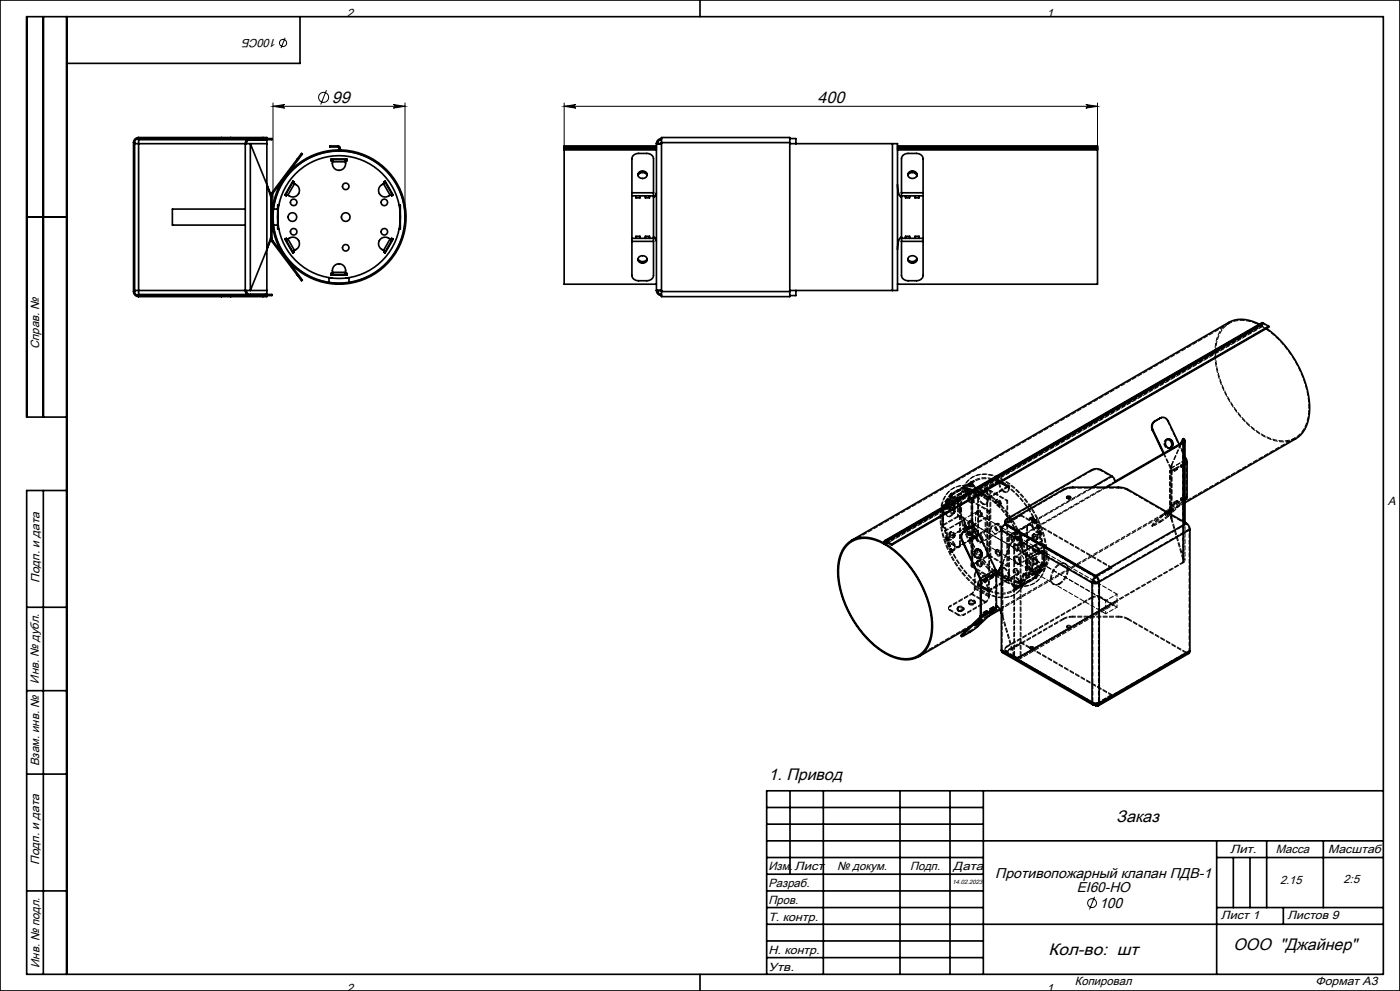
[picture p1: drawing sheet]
<svg xmlns="http://www.w3.org/2000/svg" width="420mm" height="297mm" viewBox="0 0 420 297" stroke-linecap="round" stroke-linejoin="round" font-family="sans-serif">
<defs><g id="words">
<g font-size="5">
<text x="99.6" y="30.8">99</text>
<text x="245.3" y="30.8">400</text>
<text x="230.6" y="233.7">1. Привод</text>
<text x="334.9" y="246.2">Заказ</text>
<text x="314.5" y="286.1">Кол-во: шт</text>
<text x="370.1" y="284.6">ООО &quot;Джайнер&quot;</text>
</g>
<text font-size="4.4" x="329.8" y="272.1">100</text>
<g font-size="4.3">
<text x="298.6" y="263.2">Противопожарный клапан ПДВ-1</text>
<text x="323.1" y="267.2">EI60-НО</text>
</g>
<g font-size="3.6">
<text x="104" y="5.2">2</text>
<text x="314" y="5.2">1</text>
<text x="83.1" y="11.7" transform="rotate(-180 83.1 11.7)">100СБ</text>
<text x="11.7" y="104.5" transform="rotate(-90 11.7 104.5)">Справ. №</text>
<text x="416.4" y="151.2">A</text>
<text x="11.9" y="174.7" transform="rotate(-90 11.9 174.7)">Подп. и дата</text>
<text x="11.7" y="204.9" transform="rotate(-90 11.7 204.9)">Инв. № дубл.</text>
<text x="11.7" y="229.6" transform="rotate(-90 11.7 229.6)">Взам. инв. №</text>
<text x="369" y="255.7">Лит.</text>
<text x="382.8" y="255.7">Масса</text>
<text x="398.4" y="255.8">Масштаб</text>
<text x="11.7" y="259.2" transform="rotate(-90 11.7 259.2)">Подп. и дата</text>
<text x="230.5" y="260.6">Изм.</text>
<text x="238.4" y="260.6">Лист</text>
<text x="251.1" y="260.6">№ докум.</text>
<text x="273" y="260.6">Подп.</text>
<text x="286" y="260.6">Дата</text>
<text x="230.5" y="265.9">Разраб.</text>
<text x="384" y="264.9">2.15</text>
<text x="403.1" y="264.6">2:5</text>
<text x="230.5" y="275.9">Т. контр.</text>
<text x="230.6" y="270.9">Пров.</text>
<text x="366.2" y="275.5">Лист 1</text>
<text x="386.3" y="275.4">Листов 9</text>
<text x="230.6" y="285.9">Н. контр.</text>
<text x="11.9" y="290" transform="rotate(-90 11.9 290)">Инв. № подл.</text>
<text x="230.6" y="290.9">Утв.</text>
<text x="104" y="297.2">2</text>
<text x="314" y="297.2">1</text>
<text x="322.5" y="295.3">Копировал</text>
<text x="394.6" y="295.2">Формат А3</text>
</g>
<text font-size="1.8" x="285.8" y="265">14.02.2023</text>
</g></defs>
<g fill="none" stroke="#000" stroke-width=".3">
<path d="M85.5 11.3l-1.2 3.1M81.9 30.9v34.1M81.9 31.9h39.6M81.9 31.9l3.5-.6a.54 .54 0 0 0-.5 .6 .54 .54 0 0 0 .5 .5zM97.9 27l-1.7 4.3M118 31.3l3.5 .6-3.5 .5a.54 .54 0 0 0 .5-.5 .54 .54 0 0 0-.5-.6zM121.5 30.9v34.1M169.2 31.9h160M169.2 30.9v12.8M169.2 31.9l3.5-.6a.54 .54 0 0 0-.5 .6 .54 .54 0 0 0 .5 .5zM325.7 31.3l3.5 .6-3.5 .5a.54 .54 0 0 0 .6-.5 .54 .54 0 0 0-.6-.6zM329.2 30.9v12.8"/>
<path d="M328.4 268.8l-1.5 3.8"/>
<circle cx="84.9" cy="12.9" r="1.07"/>
<circle cx="97.1" cy="29.2" r="1.5"/>
<circle cx="327.6" cy="270.7" r="1.33"/>
</g>
<circle cx="101.7" cy="65.1" r="19.8" fill="none" stroke="#000" stroke-width=".35"/>
<g fill="none" stroke="#000" stroke-width=".5">
<path d="M0 0h420v297h-420zM13 5v120M20 5v287M90 5v14h-70M210 0v5M40.1 42.7h.3M40.1 42.7v44.7M40.4 43.1h1.2M40.4 42.7v44.7M41.6 41.2a1.52 1.52 0 0 0-1.5 1.5M41.6 41.9v1.2M41.6 41.2v.7"/>
<path d="M41.6 43.1v44M41.6 41.2h24.8M41.6 41.9h32.6M41.6 43.1h32M66.4 41.2h2.8M66.4 41.2v.3h2.8v-.3M69.2 41.2h9.7M73.6 43.1h1.5M73.6 43.1a1.52 1.52 0 0 1 1.5-1.6v.4a1.2 1.2 0 0 0-1.2 1.2M73.6 43.1v44M75 41.9h5.1M75.1 43.1v44"/>
<path d="M75.1 43.1l5 12.2M75.1 43.1h5M78.9 41.2h.3a.55 .55 0 0 1 .9 .3M78.9 41.2v.3M79.6 41.5h-38a1.2 1.2 0 0 0-1.2 1.2M79.6 41.5h2v.4h-2zM80.1 41.9v1.2M80.1 55.3l1.2 3.8M80.1 55.3l1.2 3.1M80.1 41.9h.1M80.1 43.1v44M81.3 58.7h.3"/>
<path d="M81.3 58.7v12.7M81.6 57.8l-.3 .9M81.6 57.8l.2 .2M81.6 58.7v12.7M81.8 58l-.2 .7M85.1 53.7h.1M85.8 58.2l-.2 .4M85.8 58.2l.3 .2M85.8 58.2l.6 .3M85.8 58.2h.1M86.1 58.4l-.1 .1M86.1 58.3h.1"/>
<path d="M87.8 54.7l.5 .4M87.8 54.7l-2 3.5M87.8 54.7h.1M87.8 54.7l.3 .2M88 54.4l-.2 .3M88.1 54.9l.2-.4-.5-.2-2.4 4.1 .5 .3 .2-.4M88.1 54.9h.1M88.2 54.7l-.1 .2M88.3 55.1a2.05 2.05 0 0 1 1.3 3 2.05 2.05 0 0 1-3.2 .4M88.3 55.1l-1.9 3.4M89.2 47.6l1.3-1.6 .2 .2-1.2 1.6M89.2 47.6l.3 .2"/>
<path d="M89.2 47.6l-7.6 10.2M89.5 47.8l-7.7 10.2M99.6 47.9l.1 .3M99.6 47.9h-.3M99.7 48.2h-.2M99.7 48.5a2.05 2.05 0 0 0 2 2.6 2.05 2.05 0 0 0 2-2.6M99.7 47.9v.6M99.7 48.2h.1M99.7 47.9h-.1M99.7 48.2h-.4v-.5h4.8v.5h-.4M99.7 48.5h4M99.7 47.9h4"/>
<path d="M101.4 43.7l.5 .2 .2 .5M101.4 44.1l.3 .3M101.4 43.7v.4M101.4 43.7h-2.5v.4h2.5M101.7 44.6l.2 .5 .5 .2M101.7 44.4h.4M101.7 44.6h.4M101.7 44.4v.2M102.1 44.6l.3 .3M102.1 44.4v.2M102.4 44.9a20.1 20.1 0 0 1 16.8 30.1 20.1 20.1 0 0 1-34.5 .9 20.1 20.1 0 0 1 15.3-30.9l1.7-.1v.4a19.8 19.8 0 0 0-17.5 29 19.8 19.8 0 0 0 33.8 2 19.8 19.8 0 0 0-14-30.9l-1.6-.1M102.4 44.9v.4"/>
<path d="M103.7 47.9v.6M103.7 47.9h.1M103.7 48.2h.1M103.7 48.2h.2M103.8 47.9l-.1 .3M103.8 47.9h.3M115.1 55.1a2.05 2.05 0 0 0-1.3 3 2.05 2.05 0 0 0 3.2 .4M115.1 55.1l1.9 3.4M115.2 54.7l.1 .2M115.3 54.9h.1M115.3 54.9l-.2-.4 .5-.2 2.4 4.1-.5 .3-.2-.4M115.4 54.4l.2 .3"/>
<path d="M115.6 54.7h.1M115.6 54.7l-.3 .2M115.6 54.7l-.5 .4M115.6 54.7l2 3.5M117.3 58.4h.1M117.3 58.4l.1 .1M117.6 58.2l-.6 .3M117.6 58.2h.1M117.6 58.2l.2 .4M117.6 58.2l-.3 .2M169.2 44.9v40.3h27.7M169.2 44.1v.3"/>
<path d="M169.2 44.6v.3M169.2 44.4h27.7M169.2 44.1h27.7M169.2 44.6h27.7M169.2 44.9h27.7M169.2 44.4v.2M189.6 57.8v.9M189.6 57.8v-10.2a1.83 1.83 0 0 1 2-1.6h2.4a1.83 1.83 0 0 1 2 1.6v10.2M189.6 58.7h6.4M189.6 57.8h6.4M189.6 58.7v12.7M190.8 58.7v.6h1.2v-.6"/>
<path d="M191.4 52.5a1.46 1.46 0 0 1 1.4-1.1 1.46 1.46 0 0 1 1.4 1.1 1.47 1.47 0 0 0-1.5-1 1.47 1.47 0 0 0-1.3 1.1 1.54 1.54 0 0 1 1.3-.9 1.54 1.54 0 0 1 1.4 .8M191.7 51.6a1.32 1.32 0 0 1 1.7-.2 1.32 1.32 0 0 1 .5 1.6 1.37 1.37 0 0 1-1.6 .4 1.37 1.37 0 0 1-.8-1.5zM193.6 58.7v.6h1.2v-.6M196 57.8v.9M196 58.7v12.7M196.9 57.9l-.4 .9-.5 .3M196.9 43.7h-27.7v.4M196.9 43.1v44M198.4 42.7v-1.5h38.5v1.5M198.4 41.9a.99 .99 0 0 0-1 1.2h1h-1.5M198.4 41.5a1.52 1.52 0 0 0-1.5 1.6M198.4 42.7h38.5"/>
<path d="M198.4 42.7v44.7M236.9 41.5h1.9v1.6M236.9 43.1h30.8M236.9 42.7v44.7M267.7 43.1h1.5v44h-1.5M267.7 43.1v44M269.2 55.3a3.9 3.9 0 0 0 1.2 3.8M269.2 44.4h60M269.2 43.7h60v.4M269.2 44.1h60M269.2 44.6h60M269.2 44.9h60"/>
<path d="M270.4 57.8v.9M270.4 57.8v-10.2a1.83 1.83 0 0 1 2-1.6h2.5a1.83 1.83 0 0 1 2 1.6v10.2M270.4 58.7h6.5M270.4 58.7v12.7M270.4 57.8h6.5M271.6 58.7v.6h1.3v-.6M272.3 52.5a1.46 1.46 0 0 1 1.4-1.1 1.46 1.46 0 0 1 1.4 1.1M272.4 52.5a1.47 1.47 0 0 1 1.4-.8 1.47 1.47 0 0 1 1.3 1.1M272.6 51.8a1.37 1.37 0 0 1 1.6-.5 1.37 1.37 0 0 1 .8 1.5 1.42 1.42 0 0 1-1.6 .6 1.42 1.42 0 0 1-1-1.3zM272.6 51.9a1.48 1.48 0 0 1 2.5 .7M274.5 58.7v.6h1.2v-.6M276.9 57.8v.9"/>
<path d="M276.9 58.7v12.7M329.2 44.9v40.3h-60M329.2 44.1v.3M329.2 44.6v.3M329.2 44.4v.2M8 65h12M73.6 62.7h-21.9v4.8h21.9M80.1 74.8l-5 12.3M81.3 71.4l.3 .9M81.3 71.1l-1.2 3.7M81.3 71.4h.3M81.3 71.8l-1.2 3"/>
<path d="M81.6 72.3l7.6 10.2M81.6 71.4l.2 .7M81.6 67.5h.1M81.6 62.7h.1M81.8 72.1l-.2 .2M81.8 72.1l7.7 10.2M82 67.5h1.3M82 62.7h1.3M83.7 61.5h-.4v7.2h.4M85.6 71.6l.2 .3M85.8 71.9h.1M85.8 71.9l2 3.5"/>
<path d="M86 71.6l.1 .1M86.1 71.7l-.3 .2M86.1 71.8h.1M86.1 71.8l-.2-.4-.5 .3 2.4 4.1 .5-.2-.2-.4M86.4 71.6a2.05 2.05 0 0 1 3.2 .5 2.05 2.05 0 0 1-1.3 3M86.4 71.6l-.6 .3M86.4 71.6l1.9 3.5M86.8 78.6h.1M87.8 75.4h.1M87.8 75.4l.2 .3M88.1 75.2h.1M88.1 75.2l-.3 .2"/>
<path d="M88.1 75.2l.1 .2M88.3 75.1l-.5 .3M115.1 75.1l.5 .3M115.3 75.2l.3 .2M115.3 75.2l-.1 .2M115.3 75.2h.1M115.6 75.4l-.2 .3M115.6 75.4h.1M117 71.6a2.05 2.05 0 0 0-3.2 .5 2.05 2.05 0 0 0 1.3 3M117 71.6l.6 .3M117 71.6l-1.9 3.5M117.3 71.8l.2-.4 .5 .3-2.4 4.1-.5-.2 .2-.4"/>
<path d="M117.3 71.7h.1M117.3 71.7l.3 .2M117.4 71.6l-.1 .1M117.6 71.9l-2 3.5M117.6 71.9h.1M117.8 71.6l-.2 .3M119.7 61.5h.4v7.2h-.4M189.6 71.4v.9M189.6 72.3v10.2a1.83 1.83 0 0 0 2 1.6h2.4a1.83 1.83 0 0 0 2-1.6v-10.2M189.6 71.4h6.4M189.6 72.3h6.4M190.8 71.4v-.6h1.2v.6"/>
<path d="M191.6 77.1a1.37 1.37 0 0 1 1.6-.4 1.37 1.37 0 0 1 .9 1.5 1.42 1.42 0 0 1-1.6 .6 1.42 1.42 0 0 1-1.1-1.3zM193.6 71.4v-.6h1.2v.6M194.1 77.5a1.49 1.49 0 0 1-1.3 .9 1.49 1.49 0 0 1-1.4-.8M194.2 77.5a1.47 1.47 0 0 1-1.4 1.1 1.47 1.47 0 0 1-1.4-1 1.46 1.46 0 0 0 1.4 1.1 1.46 1.46 0 0 0 1.4-1.1M196 71.1l.5 .2 .4 1M196 71.4v.9M270.4 71.1a3.9 3.9 0 0 0-1.2 3.7M270.4 71.4v.9M270.4 72.3v10.2a1.83 1.83 0 0 0 2 1.6h2.5a1.83 1.83 0 0 0 2-1.6v-10.2M270.4 71.4h6.5M270.4 72.3h6.5M271.6 71.4v-.6h1.3v.6"/>
<path d="M272.3 77.6a1.46 1.46 0 0 0 1.4 1.1 1.46 1.46 0 0 0 1.4-1.1M272.7 77a1.32 1.32 0 0 1 1.7-.3 1.32 1.32 0 0 1 .5 1.7 1.37 1.37 0 0 1-1.6 .4 1.37 1.37 0 0 1-.9-1.5zM274.5 71.4v-.6h1.2v.6M275.1 77.5a1.49 1.49 0 0 1-1.3 .9 1.49 1.49 0 0 1-1.4-.8M275.1 77.5a1.46 1.46 0 0 1-2.4 .8M276.9 71.4v.9M40.1 87.4a1.52 1.52 0 0 0 1.5 1.5M40.1 87.4h.3M40.4 87.4a1.2 1.2 0 0 0 1.2 1.2h38M40.4 87.1h1.2M41.6 87.1v1.2M41.6 88.3v.6"/>
<path d="M41.6 88.9h24.8M41.6 88.3h32.6M41.6 87.1h32M66.4 88.9h2.8M66.4 88.9v-.3h2.8v.3M69.2 88.9h9.7M73.6 87.1h1.5M73.6 87.1a1.52 1.52 0 0 0 1.5 1.5v-.3a1.2 1.2 0 0 1-1.2-1.2M75 88.3h5.1M75.1 87.1h5M78.9 88.6v.3M79.6 88.3h2v.3h-2z"/>
<path d="M80.1 88.6a.55 .55 0 0 1-.9 .3h-.3M80.1 87.1v1.2M80.1 88.3h.1M89.5 82.3l1.2 1.6-.2 .2-1.3-1.6M89.5 82.3l-.3 .2M98.7 83.3v1.3M98.7 83.2v.1M98.7 83.3h.9M99.3 82.2l.3 .1M99.5 81.9h.2M99.6 82.3h.1M99.7 81.9h.1"/>
<path d="M99.7 81.9l-.1 .4M99.7 81.6a2.05 2.05 0 0 1 2-2.5 2.05 2.05 0 0 1 2 2.5M99.7 81.6v.7M99.7 81.9h-.4v.5h4.8v-.5h-.4M99.7 81.6h4M99.7 82.3h4M100.7 85.2h.1M102.7 85.2h.1M103.7 81.6v.7M103.7 81.9h.1M103.7 81.9l.1 .4M103.8 82.3h-.1"/>
<path d="M103.8 83.3h.9M103.9 81.9h-.2M104.1 82.2l-.3 .1M104.7 83.3v1.3M104.7 83.2v.1M196.9 87.1h1.5h-1a.99 .99 0 0 0 1 1.2M196.9 87.1a1.52 1.52 0 0 0 1.5 1.5M198.4 87.4v1.5h38.5v-1.5M198.4 87.4h38.5M236.9 87.1h30.8M238.8 87.1v1.5h-1.9M377.8 97.2a9.8 9.8 0 0 0-9.2-.6l-113.1 65.4"/>
<path d="M378.9 96.8l-.4-.1-113.1 65.3M378.9 96.8l-113.2 65.3M378.9 96.8l1.7 1M379.9 98.4a31.6 31.6 0 0 1 13 24.4 10 10 0 0 1-4.2 8.7l-33.2 19.2M380.6 97.8v.2l-113.1 65.4M380.6 97.8l-113.1 65.3M20 125h-12v-120h407v287h-407v-145h12M345.7 128.9l3.3 7M345.9 128.9l3.3 6.9M345.9 128.9h-.2M346.3 126.3a2.02 2.02 0 0 0-.6 2.6M346.5 126.3a2.02 2.02 0 0 0-.6 2.6"/>
<path d="M346.5 126.3h-.2M348 125.3l-1.7 1M348.2 125.2a1.67 1.67 0 0 1 2.3 1l3.3 7M348.2 125.2l-.2 .1M348.2 125.2l-1.7 1.1M348.5 125.1l-.5 .2M349.9 131.9a1.35 1.35 0 0 1 1.9 .5 1.35 1.35 0 0 1-.6 1.9 1.47 1.47 0 0 1-1.4-.8 1.47 1.47 0 0 1 .1-1.6zM350.1 131.7a1.45 1.45 0 0 1 1.3 1 1.45 1.45 0 0 1-.5 1.6M350.3 131.6a1.46 1.46 0 0 1 1.4 1.1 1.46 1.46 0 0 1-.6 1.6 1.44 1.44 0 0 0 .5-1.7 1.44 1.44 0 0 0-1.4-.9M354.8 131.6a.57 .57 0 0 1 .7 .4 .57 .57 0 0 1-.4 .7M354.8 131.6a.52 .52 0 0 1 .4 .5 .52 .52 0 0 1-.4 .5M354.8 132.6l.3 .1"/>
<path d="M354.8 132.6l-20.2 11.7M354.8 131.6l-.6 1.3M354.8 131.6v1M355.1 132.7l-20.5 11.8M355.1 132.7v23.6M355.5 132.1v24.5M355.5 136.8l.4 .9M355.9 137.7l.2 .9M355.9 137.7l-.4 .2M356.1 138.6v10.4M356.1 138.6l-.6 .3M13 147v145"/>
<path d="M289.1 159.3a2.02 2.02 0 0 0-.6 2.6M289.3 159.3a2.02 2.02 0 0 0-.6 2.6M289.3 159.3h-.2M290.8 158.3l-1.7 1M291 158.3a1.67 1.67 0 0 1 2.3 .9l5.4 11.5M291 158.3l-1.7 1M291 158.3h-.2M291.3 158.1l-.5 .2M300.4 158.9l27.2 15.8M300.4 158.9v36M301.5 156.3v.5M301.5 157.1a2.38 2.38 0 0 0-1.1 1.8"/>
<path d="M301.5 156.8l17.5-10.1 1.3-.5 1.6-.2h13.6l1.9 .3 18.5 10.5M301.5 156.8v.3M301.5 157.1l27.2 15.7M301.5 156.8l27.2 15.7M301.5 157.1h.1M309 155.5l.6-.2 .5 .2M309 155.3a.62 .62 0 0 1 .7-.3 .62 .62 0 0 1 .4 .6 .62 .62 0 0 1-.6 .2 .62 .62 0 0 1-.5-.5zM320 149.2l.6-.2 .6 .2M320 148.9a.62 .62 0 0 1 .7-.2 .62 .62 0 0 1 .5 .5 .62 .62 0 0 1-.7 .2 .62 .62 0 0 1-.5-.5zM333.5 142.6a2.38 2.38 0 0 1 1.1 1.9M333.5 142.6l-3.2-1.8a3.1 3.1 0 0 0-2.8 0l-25.5 14.7-.5 .6 .1 .7M333.5 142.6l-5.8 3.4"/>
<path d="M334.6 144.5l-2.6 1.5M355.9 156.8a2.38 2.38 0 0 1 1.1 1.9M355.9 156.8l-27.2 15.7M355.9 149.6l-.4 .4M355.9 149.6l-.4 .2M356.1 149l-.2 .6M356.1 149l-.6 .3M357 158.7l-27.2 15.7M357 158.7v36.4M265.1 162.7a9.3 9.3 0 0 0-10.5-.1 12.2 12.2 0 0 0-3.1 11.1 31.8 31.8 0 0 0 14.3 22.2 9.5 9.5 0 0 0 10.5 .4 11.9 11.9 0 0 0 3.3-11 31.9 31.9 0 0 0-14.1-22.4M265.1 162.7v.2M265.3 162.5l-.2 .2"/>
<path d="M265.3 162.3l.2 .2M265.3 162.5l.2 .2M265.3 162.3v.2M265.3 162.6l-.2 .1M265.5 162.7l-.1 .3-.3-.1M265.5 162.5v.2M265.5 162.9v.3a30.8 30.8 0 0 1 14 24.8 9.1 9.1 0 0 1-5 9 12 12 0 0 1-11.1-2.9 31.3 31.3 0 0 1-11.9-23.1 9.3 9.3 0 0 1 4.9-9.2 10.2 10.2 0 0 1 8.7 1.1M265.7 162.1l-.3-.1-.1 .3M265.7 162.3l-.2 .2M265.7 162.1l1.8 1M265.7 162.3l1.8 1.1M265.7 162.1v.2"/>
<path d="M265.9 162.4l-.4 .3M266.1 162.6l-.7 .4M266.2 162.6l-.7 .3M267.5 163.1v.3M288.5 161.9l5.5 11.5M288.7 161.9l5.4 11.5M288.7 161.9h-.2M292.8 164.8a1.31 1.31 0 0 1 1.8 .9 1.31 1.31 0 0 1-1.2 1.6 1.55 1.55 0 0 1-.6-2.5zM292.9 164.7a1.45 1.45 0 0 1 1.3 1 1.45 1.45 0 0 1-.5 1.6M293 164.7a1.45 1.45 0 0 1 1.4 1 1.45 1.45 0 0 1-.6 1.6 1.44 1.44 0 0 0 .6-1.6 1.44 1.44 0 0 0-1.5-1M294 173.4l.1 .7M294.1 174.1l.3 .1"/>
<path d="M294.1 174.1v10.4M294.1 173.4l.3 .8M294.1 173.4h-.1M294.4 174.2v10.4M295.9 173.6l.2 .1M295.9 173.6l-.7 .4M295.9 173.4v.2M296.1 173.2l-1.7 1M296.1 173.7l-.9 .5v-.5M296.1 173.2v.5M297.9 172.4l-.7 .4M297.9 172.4l.2 .2"/>
<path d="M297.9 172.2v.2M298.1 172.1l-2 1.1M298.1 172.6l-.9 .5v-.5M298.1 172.1v.5M298.7 170.7l.2 .9M298.7 170.7l-4.6 2.7M298.9 171.6l-.8 .5M298.9 171.6v10.4M300.2 170l-1.3 1.6M300.4 169.4l-.7 1.6-.8 .9M327.6 174.7v35.9M327.8 174.5l.9 .2 .8-.2"/>
<path d="M327.8 174.5l-.2 .2M328 173.9l1.2 .8M328.7 172.5a2.37 2.37 0 0 1 1.1 1.9M328.7 172.8l.6 .6 .2 .9M328.7 172.8a2.38 2.38 0 0 0-1.1 1.9M328.7 173.1l-.6 .6-.3 .8M328.7 172.5v.6M328.7 172.8h.1M328.9 172.9l-.2 .2M329.5 174.5l.3 .2a2.37 2.37 0 0 1-2.2 0M329.5 174.3l.3 .1M329.5 174.3v.2"/>
<path d="M329.8 174.4v36.4M8 182h12M288.5 190.2l-.2 .3 .2 .3M288.5 190.2l.2 .2M290.7 188.1l-15.1 8.7M292.5 187.3l2.2-1.4-2.3 1.6zM293.5 186.5l-.1 .1M294 185l.1 .2M294 185l-5.5 5.2M294.1 184.5l-.1 .5M294.1 184.5l.3 .1M294.1 185.2l-5.4 5.2"/>
<path d="M294.4 184.6l-.3 .6M295.9 183.3v.2M295.9 183.5l.2 .1M295.9 183.5l-.7 .4M296.1 183.6v-.5l-.9 .5v.5M296.1 183.6l-1.7 1M297.2 183l-1.1 .6M297.9 182.1v.2M297.9 182.3l.2 .2M297.9 182.3l-.7 .4M298.1 182.5l-.9 .5M298.1 182.5v-.5l-.9 .5v.5"/>
<path d="M298.7 182.6l-5.8 5.6-1.9 1.2-2.5 1.4 .2-.4M298.7 182.6l-4.6 2.6M298.9 181.7l.7 .3 .8 1.9M298.9 182l-.2 .6M298.9 182l-.8 .5M300 182.7l-3.5 2M300.4 194.9l.3 .7 27.2 15.7M300.4 194.9l27.2 15.7M357 195.1l-.3 .7-27.2 15.7M357 195.1l-27.2 15.7M8 207h12M327.6 210.6a2.37 2.37 0 0 0 2.2 0"/>
<path d="M327.6 210.6a.65 .65 0 0 0 .3 .7 .65 .65 0 0 0 .8-.1M327.9 210.7l.3 .3 .5-.1M328.4 211.3l.3 .2M328.5 210.8l.2 .1M328.7 211.2h.1M328.7 210.9v.6M328.9 210.8l-.2 .1M329.5 210.7a.52 .52 0 0 1-.2 .6 .52 .52 0 0 1-.6-.1M329.5 210.7h.1M329.5 210.7l.3 .1M329.5 210.7l-.8 .5M329.8 210.8a.66 .66 0 0 1-.3 .7 .66 .66 0 0 1-.8 0"/>
<path d="M8 232h12M237 237v25M247 237v55M270 237v55M285 237v55M295 237v55M415 237h-185v55M230 252h185M230 257h65M230 242h65M230 247h65M365 252v40"/>
<path d="M365 257h50M370 257v15M375 257v15M380 252v20M397 252v20M8 267h12M230 277h185M230 272h65M230 262h65M230 267h65M365 272h50M385 272v5"/>
<path d="M210 292v5M230 282h65M230 287h65"/>
<circle cx="103.7" cy="55.9" r=".98"/>
<circle cx="87.7" cy="65.1" r="1.3"/>
<circle cx="88.1" cy="69.5" r=".98"/>
<circle cx="88.1" cy="60.7" r=".98"/>
<circle cx="101.7" cy="65.1" r="18.4"/>
<circle cx="103.7" cy="74.3" r=".98"/>
<circle cx="103.7" cy="65.1" r="1.3"/>
<circle cx="115.3" cy="69.5" r=".98"/>
<circle cx="115.3" cy="60.7" r=".98"/>
</g>
<g fill="#000">
<path d="M81.9 31.9l3.5-.6a.54 .54 0 0 0-.5 .6 .54 .54 0 0 0 .5 .5zM118 31.3l3.5 .6-3.5 .5a.54 .54 0 0 0 .5-.5 .54 .54 0 0 0-.5-.6z"/>
<path d="M169.2 31.9l3.5-.6a.54 .54 0 0 0-.5 .6 .54 .54 0 0 0 .5 .5zM325.7 31.3l3.5 .6-3.5 .5a.54 .54 0 0 0 .6-.5 .54 .54 0 0 0-.6-.6z"/>
</g>
<g fill="none" stroke="#000" stroke-width=".3" stroke-dasharray="1.3 .6" stroke-dashoffset=".1">
<path d="M368.8 96.9l-113.2 65.3M378.7 97l-113.1 65.3M349 135.9l2.1 4.5M351.5 139.4l3.6-8M283.5 150.3l1.7-2.4M283.7 150.2l1.7-2.4M284.9 152.7l.2 .7 .8 .6a.98 .98 0 0 0 .3-1.2 .98 .98 0 0 0-1.1-.6l-.2 .5M285.5 148.3l-1.7 2.4M285.6 148.4a7.2 7.2 0 0 1 8.2-.8M285.8 148.2l-1.7 2.4M286.1 153.6l-.2-.7-.8-.6a.98 .98 0 0 0-.3 1.2 .98 .98 0 0 0 1.1 .6l.2-.5M286.3 153.5l-.2-.7-.7-.6a.98 .98 0 0 0-.3 1.2 .98 .98 0 0 0 1 .5l.2-.4"/>
<path d="M286.5 153.4l-.2-.7-.7-.6a.98 .98 0 0 0-.3 1.1 .98 .98 0 0 0 1 .6l.2-.4M289.4 146.9l1.7-2.4M289.6 146.8l1.7-2.4M290.4 149.6v-.3a.98 .98 0 0 1 1.2 .3 .98 .98 0 0 1-.1 1.2l-.7-.3-.4-.9M290.4 156.7v-.2a.98 .98 0 0 1 1.2 .3 .98 .98 0 0 1-.1 1.2l-.7-.3-.4-1M290.6 156.6l.2 .7 .7 .6a.98 .98 0 0 0 .3-1.2 .98 .98 0 0 0-1-.5l-.2 .4M290.6 149.4l.2 .7 .7 .6a.98 .98 0 0 0 .3-1.1 .98 .98 0 0 0-1-.6l-.2 .4M291.3 145.1a7.2 7.2 0 0 1 8.2-.7M291.4 144.9l-1.7 2.4M291.6 144.8l-1.7 2.4M292 150.2l-.2-.7-.8-.6a.98 .98 0 0 0-.3 1.2 .98 .98 0 0 0 1.1 .6l.2-.5M292 157.4l-.2-.7-.8-.6a.98 .98 0 0 0-.3 1.2 .98 .98 0 0 0 1.1 .6l.2-.5"/>
<path d="M292.2 150.1l-.2-.7-.8-.6a.98 .98 0 0 0-.3 1.2 .98 .98 0 0 0 1.1 .5l.2-.4M292.2 157.3l-.2-.7-.8-.6a.98 .98 0 0 0-.3 1.1 .98 .98 0 0 0 1.1 .6l.2-.4M293.3 153.4l.2 .6 .8 .7a.98 .98 0 0 0 .3-1.2 .98 .98 0 0 0-1.1-.6l-.2 .5M293.4 148.6a3.1 3.1 0 0 0 1.4 2.5M294.3 154.4l-.2-.7-.8-.6a.98 .98 0 0 0-.3 1.2 .98 .98 0 0 0 1.1 .6l.2-.5M294.5 154.3l-.2-.7-.8-.6a.98 .98 0 0 0-.3 1.2 .98 .98 0 0 0 1.1 .5l.2-.4M294.5 154.3l-.1 .3a.98 .98 0 0 1-1.1-.4 .98 .98 0 0 1 0-1.2l.8 .3 .4 1M295 150.9a3.1 3.1 0 0 1-1.4-2.4M299.7 145a3.1 3.1 0 0 0 1.4 2.4M299.9 151.2v.2a.98 .98 0 0 1-1.2-.3 .98 .98 0 0 1 0-1.2l.8 .3 .4 1M300.2 151l-.2-.7-.8-.6a.98 .98 0 0 0-.3 1.2 .98 .98 0 0 0 1.1 .6l.2-.5M300.2 151l-.1 .3a.98 .98 0 0 1-1.2-.3 .98 .98 0 0 1 .1-1.2l.7 .2 .5 1"/>
<path d="M300.4 150.9l-.2-.7-.8-.6a.98 .98 0 0 0-.3 1.2 .98 .98 0 0 0 1.1 .5l.2-.4M301.3 147.3a3.1 3.1 0 0 1-1.4-2.5M319 147l1.3-.5 1.6-.2M327.5 141.1a3.1 3.1 0 0 1 2.8 0M327.7 146l-22.5 13M335.5 146.3l1.6 .2 1.2 .5M351.3 140.3l4.2-2.4M351.3 152.2l4.2-2.4M265.1 162.9l113.1-65.3M265.2 162.7l113.2-65.3M265.3 162.3l113.1-65.3M265.3 162.5l113.1-65.3"/>
<path d="M265.5 163.2l113.2-65.3M265.7 162.3l113.2-65.3M284.7 160l.2 .7 .8 .6a.98 .98 0 0 0 .2-1.2 .98 .98 0 0 0-1-.5l-.2 .4M286.3 160.7l-.2-.7-.7-.6a.98 .98 0 0 0-.3 1.1 .98 .98 0 0 0 1 .6l.2-.4M286.5 160.5l-.2-.6-.7-.7a.98 .98 0 0 0-.3 1.2 .98 .98 0 0 0 1 .6l.2-.5M292.9 168.6l.2 .7 .7 .6a.98 .98 0 0 0 .3-1.1 .98 .98 0 0 0-1-.6l-.2 .4M293.1 168.5l.1-.3a.98 .98 0 0 1 1.1 .4 .98 .98 0 0 1 0 1.2l-.8-.3-.4-1M293.3 168.4l.2 .7 .8 .6a.98 .98 0 0 0 .3-1.2 .98 .98 0 0 0-1.1-.6l-.2 .5M294.5 169.3l-.2-.7-.8-.6a.98 .98 0 0 0-.3 1.2 .98 .98 0 0 0 1.1 .6l.2-.5M295 173.8a3.1 3.1 0 0 1 1.4 2.4M295.7 173.1l-2.5-1.5M295.9 172.9l-2.5-1.4"/>
<path d="M296.2 176.4a3.1 3.1 0 0 0-1.4-2.5M296.6 178.8l-4.3-2.4M296.7 176.8a7.2 7.2 0 0 0 8.2-.7M296.8 178.7l-4.3-2.4M298.8 165.3l.2 .6 .7 .6a.98 .98 0 0 0 .3-1.1 .98 .98 0 0 0-1-.6l-.2 .5M298.8 165.3v-.3a.98 .98 0 0 1 1.2 .3 .98 .98 0 0 1 0 1.2l-.8-.3-.4-.9M299.9 166.2v.3a.98 .98 0 0 1-1.2-.4 .98 .98 0 0 1 0-1.2l.8 .3 .4 1M300.4 165.9l-.2-.7-.8-.6a.98 .98 0 0 0-.3 1.2 .98 .98 0 0 0 1.1 .6l.2-.5M301.3 170.1a3.1 3.1 0 0 1 1.4 2.5M302.3 173.6a7.2 7.2 0 0 0 8.2-.8M302.5 172.7a3.1 3.1 0 0 0-1.4-2.4M303.9 163.9l.2 .7 .8 .6a.98 .98 0 0 0 .3-1.2 .98 .98 0 0 0-1.1-.5l-.2 .4"/>
<path d="M304.1 160.8l-3.5 8M304.2 163.8l.2 .7 .7 .6a.98 .98 0 0 0 .3-1.2 .98 .98 0 0 0-1-.6l-.2 .5M304.4 160.7l-3.5 8M304.4 163.7l.2 .6 .7 .7a.98 .98 0 0 0 .3-1.2 .98 .98 0 0 0-1-.6l-.2 .5M304.4 170.8l.2 .7 .7 .6a.98 .98 0 0 0 .3-1.1 .98 .98 0 0 0-1-.6l-.2 .4M304.5 176.4l1.7-2.4M304.7 176.3l1.7-2.4M305.3 171.9l-.2-.7-.7-.6a.98 .98 0 0 0-.3 1.2 .98 .98 0 0 0 1 .6l.2-.5M305.5 164.6l-.2-.7-.7-.6a.98 .98 0 0 0-.3 1.2 .98 .98 0 0 0 1 .5l.2-.4M305.5 171.8l-.2-.7-.7-.6a.98 .98 0 0 0-.3 1.1 .98 .98 0 0 0 1 .6l.2-.4M306.3 160.8l25.7-14.8M306.5 174.4l-1.7 2.4"/>
<path d="M306.7 174.3l-1.7 2.4M309.8 160.5l.2 .7 .8 .6a.98 .98 0 0 0 .3-1.1 .98 .98 0 0 0-1.1-.6l-.2 .4M310.4 173l1.7-2.4M310.6 172.9l1.7-2.4M311 168.6l-.1 .3a.98 .98 0 0 1-1.1-.3 .98 .98 0 0 1 0-1.2l.7 .3 .5 .9M311 161.5l-.1 .2a.98 .98 0 0 1-1.1-.3 .98 .98 0 0 1 0-1.2l.7 .3 .5 1M311.2 168.5l-.2-.7-.8-.6a.98 .98 0 0 0-.3 1.2 .98 .98 0 0 0 1.1 .6l.2-.5M311.4 161.2l-.2-.7-.7-.6a.98 .98 0 0 0-.3 1.2 .98 .98 0 0 0 1 .5l.2-.4M311.4 168.4l-.2-.7-.7-.6a.98 .98 0 0 0-.3 1.1 .98 .98 0 0 0 1 .6l.2-.4M312.4 171l-1.7 2.4M312.6 170.9l-1.7 2.4M317.7 174.9a5 5 0 0 0 2.3-5.6 1.82 1.82 0 0 0-3 .3 4.7 4.7 0 0 0-1.4 5.1 1.54 1.54 0 0 0 2.1 .2"/>
<path d="M317.9 175a5 5 0 0 0 2.3-5.5 1.82 1.82 0 0 0-3 .2 4.7 4.7 0 0 0-1.4 5.2 1.54 1.54 0 0 0 2.1 .1M327.5 179.2a3.1 3.1 0 0 1 2.8 0M330.3 179a3.1 3.1 0 0 0-2.8 0M335.1 178.1l-5.9-3.4M354.8 167.5l-3.5-12M355.1 167.4l-3.6-12M275.4 196.5l113.2-65.3M287.5 184.1l-2.6-1.5M287.5 184.4l-2.6-1.5M287.5 181.8l-.2 .2a.98 .98 0 0 0 .8 .8 .98 .98 0 0 0 1-.6l-.6-.5-1 .1M287.5 183.1a.98 .98 0 0 0 1.6-.6 1.1 1.1 0 0 0-1.9 .4l.3 .2M287.5 182.9a.98 .98 0 0 0 1.6-.6 1.1 1.1 0 0 0-1.9 .3l.3 .3"/>
<path d="M288.9 182.9l-.7 .1-.9-.3a.98 .98 0 0 1 .8-.8 .98 .98 0 0 1 1 .6l-.2 .4M290.9 181.2a.98 .98 0 0 0 1.6-.6 1.1 1.1 0 0 0-1.9 .3l.3 .3M290.9 180.9a.98 .98 0 0 0 1.6-.6 1.1 1.1 0 0 0-1.9 .3l.3 .3M292.2 180.7l.3-.2a.98 .98 0 0 0-.9-.9 .98 .98 0 0 0-1 .7l.6 .5 1-.1M292.2 180.9l-.6 .2-1-.4a.98 .98 0 0 1 .9-.8 .98 .98 0 0 1 1 .6l-.3 .4M295.7 180.3l-4.2-2.4M295.7 180.6l-4.2-2.5M300.6 184.7l3.5 12.1M300.9 184.6l3.5 12M309.1 193.8l-.1 .2a.56 .56 0 0 0 .6 .4 .56 .56 0 0 0 .5-.4l-1-.2M309.1 194.1l-.1 .1a.56 .56 0 0 0 .6 .5 .56 .56 0 0 0 .5-.5l-1-.1M319 185.6l1.3-.5 1.6-.2"/>
<path d="M320.2 187.5l-.2 .1a.56 .56 0 0 0 .6 .5 .56 .56 0 0 0 .6-.5l-1-.1M320.2 187.7l-.2 .2a.56 .56 0 0 0 .6 .4 .56 .56 0 0 0 .6-.4l-1-.2M321.9 184.7l-1.6 .2-1.3 .5M331.7 180l-22.4-12.9M335.5 184.9l1.6 .2 1.2 .5M338.3 185.4l-1.2-.5-1.6-.2"/>
</g>
<g fill="none" stroke="#000" stroke-width=".3" stroke-dasharray="1.3 .6" stroke-dashoffset=".3">
<path d="M378.6 97.4l-.1 .3-.3-.1M283.5 152.5l1.1-2.4M283.7 152.4l1.1-2.4M289.2 149.2l1-2.3M290 147l-1.1 2.4M299.5 144.1h.3l.1 .3M302.7 146l-.1-.3h-.3M351.3 155.5v-15.9M351.3 155.5a5 5 0 0 1 0-4.3M351.5 155.4v-16M351.5 151.6l-.2 .6M265.9 162.4l112.7-65"/>
<path d="M293.8 175.5h-.3l-.1-.3M296.2 176.8l.1 .3h.3M300.6 168.8l-.2 .6M307 171.9l-1.1 2.4M307.2 171.8l-1.1 2.4M311.3 171.2l1.1-2.4M312.6 168.7l-1 2.4M328 173.9l-35.3-20.3M354.8 167.5v-34.9M300.6 184.7v-15.9M300.9 184.6v-15.9M328.4 211.3l-26.9-15.5"/>
<path d="M328.5 210.8l-27-15.6M329.5 210.7l4-2.3"/>
</g>
<g fill="none" stroke="#000" stroke-width=".3" stroke-dasharray="1.3 .6" stroke-dashoffset=".6">
<path d="M380.6 98l-1.7-1M350.9 134.3a1.42 1.42 0 0 1-1.6-.8 1.42 1.42 0 0 1 .4-1.7M351.1 134.2a1.42 1.42 0 0 1-1.6-.7 1.42 1.42 0 0 1 .4-1.7M282.6 151.8v5.9M282.8 152.1v5.9M282.8 151.4v5.9M282.9 151.8v5.9M283 151.6v5.8M283 152v5.9M287.3 154.7h1.2M287.3 148.9v5.8M287.5 149v5.9"/>
<path d="M288.2 149v5.9M288.5 148.9h-1.2M288.5 148.9v5.8M289.3 155.5v3.9M289.3 159.4l3.4-1.9M289.7 158.1l1.4 3.6M289.9 158.1l1.4 3.6M291.6 150.3l5 2.9M291.8 150.2l5.1 2.9M292.7 153.6l-3.4 1.9M292.7 157.5v-3.9M293.3 147.2l3.4 1.9"/>
<path d="M293.5 147.1l3.4 1.9M296.7 149a27.3 27.3 0 0 1 8.3 10.4M296.7 149.6l-3.4-2M296.9 149.4l-3.4-1.9M297.2 147.1h-1.2M297.7 157.7l-3.4 1.9M299.2 143.8l3.4 2M299.4 143.7l3.4 1.9M302.1 150.1l-5.1-2.9M302.3 150l-5.1-2.9M302.3 145.8a27.3 27.3 0 0 1 8.4 10.3M302.6 146.2l-3.4-2"/>
<path d="M302.8 146l-3.4-1.9M304.9 159.5l1.4 3.6M305.1 159.5l1.4 3.6M308.2 157.7a.52 .52 0 0 1 .3-.6 .52 .52 0 0 1 .6 .1M308.9 157.3a.52 .52 0 0 0-.6-.1 .52 .52 0 0 0-.3 .6M310.5 156.2l1.4 3.6M310.6 156.1l1.4 3.6M310.7 156.2l1.4 3.6M310.8 156l1.4 3.6M312 159.7l-1.4-3.6M312.3 159.6l-1.4-3.6M345.9 157.4l-.2 .3 .8-.3"/>
<path d="M346.3 157.2l-.8 .3 .2-.3M346.3 157.2l1.7-1.1M346.5 157.4l1.7-1M349.6 154l-.2 .2 2.3-1.6-2.1 1.4M350.2 154.2l1.7-1.4-2.3 1.6 .6-.2M350.9 141.1v11.6M351.2 141.1v11.6M283.8 161.6l1.4 3.6M283.9 161.6l1.4 3.6M284 161.4l1.4 3.6M284.1 161.4l1.4 3.7M284.2 161.5l1.4 3.6"/>
<path d="M284.2 161.3l1.4 3.7M285.4 165a27.3 27.3 0 0 0 8.4 10.4M287 164a.52 .52 0 0 0 .6 .1 .52 .52 0 0 0 .3-.6M288.1 163.4a.52 .52 0 0 1-.2 .6 .52 .52 0 0 1-.6-.1M291.1 161.8a27.3 27.3 0 0 0 8.3 10.4M291.6 169.9l5 2.9M291.7 161.5l-1.4-3.6M291.8 169.8l5.1 2.9M291.9 161.4l-1.4-3.6M292.5 160.9a.52 .52 0 0 0 .6 .1 .52 .52 0 0 0 .2-.6M292.5 171.9a.52 .52 0 0 1 .3-.5 .52 .52 0 0 1 .6 .1M293.2 171.6a.52 .52 0 0 0-.6-.1 .52 .52 0 0 0-.3 .6"/>
<path d="M293.3 175.1l3.4 2M293.5 175l3.4 2M293.5 160.3a.52 .52 0 0 1-.2 .5 .52 .52 0 0 1-.6 0M293.7 167.3a1.42 1.42 0 0 1-1.6-.7 1.42 1.42 0 0 1 .4-1.8M293.8 167.3a1.43 1.43 0 0 1-1.5-.8 1.43 1.43 0 0 1 .4-1.7M295.6 161.9l3.4-2M296.7 177.5l-3.4-1.9M296.9 177.4l-3.4-2M297.2 166.6h-1.2M299.2 171.8l3.4 1.9M299.4 171.6l3.4 2M302.1 169.7l-5.1-2.9"/>
<path d="M302.3 169.6l-5.1-3M302.6 174.1l-3.4-1.9M302.8 174l-3.4-2M302.8 160.8a.52 .52 0 0 1 .3-.6 .52 .52 0 0 1 .6 .1M303.4 160.4a.52 .52 0 0 0-.6 0 .52 .52 0 0 0-.2 .5M305.6 163.4l-1.4-3.6M305.8 163.3l-1.4-3.7M306.9 168.4l3.4-1.9M307.6 172.3v-5.8M307.6 166.5h1.2M307.9 172.2v-5.9M308.6 172.2v-5.9"/>
<path d="M308.8 172.3v-5.8M308.8 172.3h-1.2M309 164.2l-3.4 2M313.1 169.2v-5.9M313.1 169.6v-5.9M313.2 169.4v-5.9M313.3 169.8v-5.9M313.3 169.1v-5.9M313.6 169.4v-5.9M314.7 167.4a1.77 1.77 0 0 0-1.3-1.8 1.77 1.77 0 0 0-2 .8 4.5 4.5 0 0 0-1 5.3 2.58 2.58 0 0 0 2.9-1.2 4.7 4.7 0 0 0 1.4-3.1M335.1 178.1l-3.4 1.9M354.8 168.5a.52 .52 0 0 0 .4-.5 .52 .52 0 0 0-.4-.5"/>
<path d="M355.5 168v-11.4M284.9 181.6a.52 .52 0 0 0-.3 .5 .52 .52 0 0 0 .3 .5M284.9 182.9a.52 .52 0 0 1-.3-.5 .52 .52 0 0 1 .3-.5M289.1 190.2l1.7-1M293.5 186.5l1-.8-2.1 1.3M301.5 195.2a.52 .52 0 0 1-.6 .1 .52 .52 0 0 1-.3-.6M305.2 197.1a.52 .52 0 0 0 .6 .1 .52 .52 0 0 0 .3-.6M331.7 180v3.9M331.7 183.9l3.4-1.9M334.3 180.3a.52 .52 0 0 1-.2 .6 .52 .52 0 0 1-.6-.1M335.1 182v-3.9M356.8 195a.52 .52 0 0 1-.3 .6 .52 .52 0 0 1-.6-.1"/>
</g>
<g fill="none" stroke="#000" stroke-width=".3" stroke-dasharray="1.3 .6" stroke-dashoffset=".5">
<path d="M378.2 97.6a9.1 9.1 0 0 0-10.3-.1 12 12 0 0 0-3.1 11 31.3 31.3 0 0 0 14.1 21.9 9.3 9.3 0 0 0 10.4 .3 11.7 11.7 0 0 0 3.2-10.8 31.4 31.4 0 0 0-13.8-22M354.2 139.4l.9-.5M355.1 138.9l.8-.5M355.1 139.4l-.9 .5M355.3 139.1l-.9 .5M355.5 136.8l-1.7-3.6M283.1 153l.2 .5 .4 .2M283.6 159.1l.6 2.2M284.8 150l.3-.3 .5 .2M285.3 150l-.4-.1-.3 .2M289.3 155.9l.5 2.1M289.7 146.9l.4-.1 .4 .3"/>
<path d="M290.2 146.9l.3-.3 .5 .1M290.5 157.8l-.8 .3M290.8 146.9l-.5-.2-.3 .3M291.9 145.1l-.4-.3-.4 .1M292.1 157.1l3.4-2M292.3 157.3l3.5-2M293.4 148.2l.4-.8M294.8 151.1a.86 .86 0 0 0 1 0 .86 .86 0 0 0 .4-.9M295.5 159.1l-3.4 2.1M295.5 155.1v4M295.8 159.3l-3.5 2M295.8 155.3v4"/>
<path d="M296.4 150.1a.86 .86 0 0 1-.4 .9 .86 .86 0 0 1-1-.1M296.6 149l-.4 .8M301.1 147.4a.86 .86 0 0 0 1 .1 .86 .86 0 0 0 .4-.9M301.5 156.6l.5-.8M302.7 146.4a.86 .86 0 0 1-.4 1 .86 .86 0 0 1-1-.1M304.2 159.8l.9-.3M305.2 159.2l28.3-16.3M311.9 159.9l.6 2.2M321.9 146.3h13.6M351.3 151.2v-9.8M351.3 141.1l.9-.5M351.3 151.5l.9-.5"/>
<path d="M351.3 140.3l.2 .9M351.5 155.4a5.5 5.5 0 0 1 0-4.1M351.5 151.3v-9.8M351.5 141.2l.9-.5M351.5 151.6l.9-.5M352.2 140.6l.8-.5M352.2 150.5l.8-.5M352.2 151l.8-.5M352.4 141.2l.9-.5M352.4 151.1l.9-.5M353 140.6l-.8 .5M353.3 140.2l-.9 .5"/>
<path d="M353.3 150.1l-.9 .5M354.2 149.3l.9-.5M354.4 140l.9-.5M354.4 150l.9-.5M355.1 149.3l.8-.5M355.1 149.3l-.9 .5M355.3 149l-.9 .5M356.8 158.6v36.4M266.1 162.6l112.4-64.9M291.1 161.7l.8-.3M292.1 161.2v-4.1M292.3 161.3v-4"/>
<path d="M292.5 176.3a2.37 2.37 0 0 1-1 1.8M292.9 164.7h-.1a1.35 1.35 0 0 0-.4 1.9M293.6 174.6a.86 .86 0 0 1 .4-.9 .86 .86 0 0 1 1 .1M294.1 174.1l.9-.5M294.8 173.9a.86 .86 0 0 0-1-.1 .86 .86 0 0 0-.4 .9M295 173.6l.9-.5M296.8 178.7a2.37 2.37 0 0 1-1.1 1.9M297 172.4l.9-.5M297.9 171.9l.8-.5M299.9 171a.86 .86 0 0 1 .4-1 .86 .86 0 0 1 1 .1M299.9 171.4l-.4 .8M301.1 170.3a.86 .86 0 0 0-1-.1 .86 .86 0 0 0-.4 .9"/>
<path d="M302.3 173.8l.4-.8M304.1 160.8a2.37 2.37 0 0 0 2.2 0M305.1 176.3l-.5 .1-.4-.3M305.1 174.5l.5 .1 .3-.3M305.6 174.1l.4 .3 .5-.1M306.1 160.7l28.2-16.3M306.1 174.2l-.3 .3-.4-.2M306.3 163.1l.5 2.2M306.3 160.8a2.37 2.37 0 0 0-1.1-1.8M306.5 163.1l-.9 .3M309.1 167l-16.8-9.7M309.1 167v4"/>
<path d="M309.1 171l3.5-2M309.3 171.1l3.5-2M309.3 167.1v4M310.6 171.3l.4 .1 .3-.2M311.6 171.1l-.3 .2-.5-.1M312.6 165l-3.5 2M312.6 169v-4M312.8 169.1v-4M312.8 165.1l-3.5 2M294.1 184.5l.9-.5M295 183.5l.9-.5M297 182.4l.9-.6"/>
<path d="M297.9 182.3l.8-.5M298.7 181.5v-9.8M298.7 181.5a1.89 1.89 0 0 1 1.7 1.7l.5 1.4M302 193.7a.86 .86 0 0 0-.5 .8 .86 .86 0 0 0 .5 .8M302 195.6a.86 .86 0 0 1-.5-.9 .86 .86 0 0 1 .5-.8M304.1 196.8a2.37 2.37 0 0 0 2.2 0M305.8 197.2l28.3-16.3M306 197.5l28.3-16.4M306.1 196.6l28.2-16.3M306.3 196.8l28.3-16.4M321.9 184.9h13.6M333.5 181.1l-28.3 16.3"/>
<path d="M333.5 180.8l-28.3 16.3M335.5 184.7h-13.6"/>
</g>
<g fill="none" stroke="#000" stroke-width=".3" stroke-dasharray="1.3 .6">
<path d="M368.6 96.6a9.8 9.8 0 0 0-4.2 9 31.3 31.3 0 0 0 14.5 25 9.8 9.8 0 0 0 9.8 .9M378.2 97.4l-.4-.2M378.2 97.4v.2M378.4 97.2l-.2 .2M378.4 97l.2 .2M378.4 97v.2M378.5 96.7l-.1 .3M378.6 97.2v.2M378.6 97.4l-.2-.2M378.7 97.9v-.3M378.9 97l-.3 .2M378.9 97v-.2"/>
<path d="M349.2 135.8l2.1 4.5M349.7 131.8l.4-.1M349.9 131.8l.3-.1M350.1 131.7h-.2M350.3 126.3l.2-.1M350.4 131.6h-.2M350.7 134.4l.2-.1M351 134.3h.2M351.5 139.4l-.2 .2M354.2 139.4l.2 .2M354.2 139.9v-.5M354.2 139.9l.2 .1"/>
<path d="M354.4 139.6v.4M355.1 139.4l.2 .1M355.1 138.9l.2 .2M355.1 138.9v.5M355.3 139.5v-.4M355.3 139.1l.2-.2M355.7 137.7l-5.4-11.4M355.9 137.7h-.2M356.1 138.6l-.2-.2M283 151.6l-.1 .2 .1 .2M283 157.9l-.1-.2 .1-.3M283 157.4l4.5-2.5"/>
<path d="M283.2 153.5l.2 .2M283.4 159.1h.2M283.4 151.7l.2 .2M283.5 150.3l.2-.1M283.7 152.4l-.2 .1M283.7 158.3l-.2 .1M283.8 150.7l-.3-.4M283.8 150.7l.3-.1M284 150.2v-.1M284 150.1l.2 .3M284.1 150.6l-.4-.4M284.1 154.7l.3 .1"/>
<path d="M284.2 150.7v-.3M284.2 150.7l-.3 .2M284.2 150.4h.1M284.2 150.4l-.2-.2M284.3 151.3l-.4-.4M284.5 151.2l-.2 .1M284.5 151.2l-.3-.5M284.6 150.1l.2-.1M284.7 151.4l-.2-.1M285 149.8l-.3 .1M285.1 152.2l-.2 .2M285.1 159.4l-.2 .2"/>
<path d="M285.2 147.9l.3 .4M285.2 147.9l.2-.1M285.3 148.9l.4 .4M285.4 152.1l-.3 .1M285.4 159.3l-.3 .1M285.4 148.1h.1M285.4 148.1l.2 .3M285.4 148.1a7.3 7.3 0 0 1 8.4-.8M285.4 147.8l.4 .4M285.5 148.3l.3-.1M285.6 149.9l-.3 .1M285.6 148.7l-.3 .2"/>
<path d="M285.6 148.7l.3 .5M285.6 148.4l-.2-.3M285.6 148.4v.3M285.6 148.4h.1M285.7 149.3l.2-.1M285.9 154.1l.2-.2M286 152l.2-.1M286 146.3l-.2 .1M286.1 153.9l.2-.1M286.2 151.6l-.2-.1M286.4 151.7l-.2 .1M287 151l.3-.2"/>
<path d="M287.3 148.9l-4.5 2.5M287.3 154.7l-4.5 2.6M287.5 149l-4.5 2.6M288.1 152.3l-.2 .1M289.1 155.8l.2 .1M289.1 148.5l.2 .2M289.2 149.2l-.3 .2M289.2 155.1l-.3 .2M289.4 157.7h.3M289.4 146.9l.2-.1M289.4 157.7l.2-.1M289.6 157.6h.3"/>
<path d="M289.6 158l.1 .1M289.6 146.9h.1M289.6 146.9l.2 .2M289.7 158.1h.2M289.7 147.3l-.3-.4M289.7 147.3l.2-.1M289.7 157.7l.2-.1M289.8 158l.1 .1M289.8 158h-.2M289.8 147.1h.1M289.9 147.1l.4 .1M289.9 147.1l-.2-.2"/>
<path d="M289.9 147.2l-.3-.4M290 147l.2-.1M290.2 158.7l-.2 .2M290.3 157.9l-.4 .2M290.3 157.9l.2-.1M290.3 147.2l.3 .4M290.3 147.2l.2-.1M290.4 146.7l-.2 .1M290.5 147.1l.3 .4M290.6 157.9h-.3M290.6 157.9l.2-.1M290.8 159.9l.2-.1"/>
<path d="M290.8 149l-.2 .1M290.8 156.2l-.2 .1M290.8 157.8h-.3M290.8 147.5l-.2 .1M291 146.7l-.2 .2M291 148.8l-.2 .2M291 156l-.2 .2M291.1 144.9l.2 .2M291.1 144.9v-.1M291.1 144.8a7.3 7.3 0 0 1 8.3-.7M291.1 144.5l.3 .4M291.1 144.5l.2-.1"/>
<path d="M291.3 145.1h.1M291.3 145.1l-.2-.3M291.3 144.4l.3 .4M291.4 144.9l.2-.1M291.5 150.8l.3-.1M291.5 158l.3-.1M291.6 149.6l.2 .2M291.7 145.2l.2-.1M291.7 145.2l-.4-.1M291.8 150.7l.2-.2M291.8 157.9l.2-.2M291.8 150.2l-.2 .1"/>
<path d="M291.8 149.8l-.2 .2 .2 .2M291.9 142.9l-.2 .1M292 145.6l-.3-.4M292 145.6l.2-.1M292.1 157.1l-2.8-1.6M292.2 145.5l-.3-.4M292.3 157.3l-.2-.2M292.3 148.4l.2-.2M292.5 147.8l.2-.1M292.5 159.6l.3-.1M292.5 148.2l.3-.2M293.1 159.3l5.4 11.5"/>
<path d="M293.1 159.3l.2-.1M293.3 147.6v-.4M293.3 147.6l.2-.1M293.3 147.2l.2-.1M293.3 153l-.2 .2M293.4 148.6v-.4M293.5 147.5v-.4M293.5 149.2l-.2 .1M293.5 152.9l-.2 .1M293.6 148l.2-.4M293.6 148l-.2 .2M293.6 148.5l-.2 .1"/>
<path d="M293.6 148.5v-.5M293.8 147.3v.1M293.8 147.6h.1M293.8 147.6v-.3M293.8 147.4l2.8 1.6M293.8 147.6l2.8 1.7M293.8 147.4v.2M294.1 154.9l.2-.2M294.3 154.7l.2-.1M295 150.9l-.2 .2M295.8 151.1l.2-.1M295.8 155.3l-.3-.2"/>
<path d="M296 147.1l-4.4 2.5M296.2 149.8l-2.8-1.6M296.2 149.8v.4M296.2 150.2l.2-.1M296.3 147.2l-4.5 2.6M296.3 147.2l-.3-.1M296.4 149.6l-.2 .2M296.4 149.6v.5M296.4 149.6l-2.8-1.6M296.6 153.2l.3-.1M296.6 149.3v-.3M296.6 149.3l-.2 .3"/>
<path d="M296.6 149h.1M296.6 149.3h.1M296.7 149v.3M296.7 149.1v.5M296.7 149.1l.2-.1M296.7 149.6l.2-.2M296.9 149v.4M297.2 147.1l-.2 .1M298.8 157l-.2 .1M299 149.8l-.3 .1M299 156.9l-.2 .1M299.2 144.2v-.4"/>
<path d="M299.2 144.2l.2-.1M299.2 143.8l.2-.1M299.2 149.6l-.2 .2M299.4 144.1v-.4M299.4 144.1h.1M299.4 144.1l.1 .3M299.5 144.4h.1M299.5 144.1l2.8 1.6M299.5 144.4l.2 .1M299.5 144.4l2.8 1.6M299.5 144.4v-.3M299.7 144.5l2.8 1.6"/>
<path d="M299.7 144.5v.5M299.7 144.5l.2-.1M299.7 151.6l.3-.1M299.9 159.4l.2-.1M299.9 144.4l2.8 1.6M299.9 144.8l-.2 .2M299.9 144.4v.4M300 151.5l.2-.2M300.1 159.3l.2-.2M300.6 158.8l-.2 .1M301.1 147.4l.2-.1M301.5 157.3v-.2"/>
<path d="M301.6 156.8l.4 .3M302 157.1v.3M302 155.8v-.3M302.1 150.1l.2-.1M302.1 147.5l.2-.1M302.3 145.7v.1M302.3 146h.1M302.3 145.7v.3M302.3 146v-.2M302.4 146l-2.8-1.6M302.5 146.1l.2-.1M302.5 146.1l-.2-.1"/>
<path d="M302.5 146.6v-.5M302.5 146.6l.2-.2M302.6 145.8v.4M302.6 145.8l.2-.2M302.6 146.2l.2-.2M302.6 145.7l-2.8-1.6M302.7 146.4v-.4M302.8 145.6v.4M303.8 159.8l-.2 .1M303.9 159.8h.3M304.1 159.7l-.2 .1M304.1 159.7l.3-.1"/>
<path d="M304.4 159.6l-.2 .2M304.4 159.6l.5-.1M304.5 159.3l.3-.1M304.5 159.3l.2-.2M304.7 159.1h.3M304.8 159.2l.2-.1M304.9 159.5l.1-.1M304.9 159.5h.1M305 159.4l.1 .1M305.1 159.5h-.2M305.2 159.2v-.2M306.3 154.3v.3"/>
<path d="M308 157.8l.2-.1M308.5 157.1l-.2 .1M309 155.4v.3M309.1 157.2l-.2 .1M309.7 158.1l.2-.2M310.1 155.5l-.1 .4M310.1 156.1l-.2 .1M310.2 155.7v-.3M310.2 159.9l-.2 .2M310.4 155.9l.3-.1M310.4 155.9l.2-.2M310.4 156l-.2 .2"/>
<path d="M310.5 156.2h.1M310.5 156.2l.1-.1M310.5 156.2h.2M310.6 156.1l-.4 .1M310.6 156.1l.2-.1M310.6 158.3l.2-.2M310.6 155.7h.3M310.7 155.8l.2-.1M310.7 156.1v.1M310.7 156.1l-.2 .1M310.7 156.2l.2-.2h-.1M310.8 156h-.4"/>
<path d="M311.6 159.2l-.3 .1M311.6 159.8l.4-.1M311.6 159.8l.2-.2M311.8 159.6h.4M311.9 159.8v.1M311.9 159.9h.2M312 159.7l-.1 .1M312 159.7l.2-.1M312.1 159.8v.1M312.1 159.8h-.2M312.2 159.6l.1 .1-.2 .1M319 147l-17.5 10.1"/>
<path d="M319 146.7v.3M320 149.1v.2M321.2 149.2l-.2 .4M321.2 149.3v-.2M321.9 146.3v-.3M327.5 140.8v.3M330.3 141.1v-.3M333.5 142.9v-.3M334.3 144.4l.3 .1M334.3 144.4l.3-.1M335.5 146v.3M338.3 147v-.3"/>
<path d="M345.5 157.5l.2 .2M345.7 157.2l.2 .2M346.5 157.4l-.2-.2M348 156.1l.2 .3M349.2 153.9l.2 .2M349.4 154.2l.2 .2M350.5 154.8l5-4.8M350.5 154.8l-.2-.3M351 141.4l.4 .1M351.1 140.4l.2-.1M351.1 152l.2 .2M351.3 141.4l.2 .1"/>
<path d="M351.3 141.1l.2 .1M351.3 141.1v.3M351.3 151.5l.2 .1M351.3 151.2l.2 .1M351.3 151.5v-.3M351.3 151.5l-.2 .5M351.5 151.6v-.3M351.5 141.2v.3M351.5 155.4l-.2 .1M351.7 152.6l-.2-.3M351.9 152.8l-.2-.2M352.2 140.6l.2 .1"/>
<path d="M352.2 141.1v-.5M352.2 141.1l.2 .1M352.2 151v-.5M352.2 150.5l.2 .1M352.2 151l.2 .1M352.4 150.6v.5M352.4 140.7v.5M353 140.6l.3 .1M353 140.1l.3 .1M353 140.1v.5M353 150.5l.3 .1M353 150l.3 .1"/>
<path d="M353 150v.5M353.3 150.6v-.5M353.3 140.7v-.5M354.2 149.3l.2 .2M354.2 149.8v-.5M354.2 149.8l.2 .2M354.4 149.5v.5M355.1 149.3l.2 .2M355.1 148.8l.2 .2M355.1 148.8v.5M355.3 149.5v-.5M355.3 149.5l.2-.2"/>
<path d="M355.7 149.3l.2-.5M355.9 157.1v-.3M355.9 157.1l-17.6-10.1M355.9 149.6l-.2-.3M356.1 149l-.2-.2M356.8 158.6l.2 .1M283.5 161.1h.3M283.5 161.1l.2-.1M283.7 161h.4M283.8 161.1l.3-.1M283.9 161.6h.4M284 161.3h.2"/>
<path d="M284 161.3v.1M284 161.4l-.2 .1 .1 .1M284.2 161.5l-.3 .1M284.2 161.5l.3-.1M284.2 161.3h.1M284.2 161.3v.2M284.2 161.3l-.2 .1M284.3 161.6l.2-.2M284.8 161.9l-.2 .1M285.2 165.5l.2-.1M285.3 163.1l.3-.2M285.3 165.2h-.1l.2-.2"/>
<path d="M285.4 165h.1M285.4 165h.2M285.5 165.5h-.3M285.5 165.5l.3-.2M285.6 165.1v-.1M285.6 165.1l-.3 .1M285.6 165h.1M285.6 165h-.2M285.7 165.2h-.4M285.8 165.3l-.4 .1M285.9 161.3l.2-.2M285.9 165l-.2 .2"/>
<path d="M285.9 165l-.3 .1M286 165.1l.2-.1M286.1 161.1l.2-.1M286.4 163.1l-.2 .2M287.3 163.9l-.3 .1M287.6 164.1l.3-.1M287.9 163.5l.2-.1M291.1 161.7v.1M291.1 161.8l.2-.1M291.1 162.1l.2-.1M291.3 161.7h.1M291.3 161.7l.4-.2"/>
<path d="M291.3 161.7h-.2M291.4 162.1h-.3M291.4 162.1l.2-.2M291.5 177.9v.2M291.6 169.9l.2-.1M291.6 161.9l-.3 .1M291.7 161.5h.3M291.7 161.5l.2-.1M291.8 169.4l-.2 .2 .2 .2M291.8 169.4l-.2-.2M291.9 161.4h.3M292.2 161.4l-.2 .1"/>
<path d="M292.3 161.3l-.2-.1M292.3 161.4l.2-.1M292.3 172.1l.2-.2M292.5 164.8l.4-.1M292.5 176.3l-.2 .1M292.7 164.8l.3-.1M292.7 160.8l-.2 .1M292.8 171.4l-.2 .1M292.9 164.7h-.2M293.1 161l.2-.2M293.1 164.6l-.2 .1M293.2 160.3l-.3 .1"/>
<path d="M293.3 175.6v-.5M293.3 175.6l.2-.2M293.3 175.1l.2-.1M293.3 160.4l.2-.1M293.3 168.1l-.2 .1M293.4 175.2l2.8 1.6M293.4 175.2v-.5M293.4 174.7l.2-.1M293.4 160.1l-.2 .2M293.4 171.5l-.2 .1M293.5 175.5l2.8 1.6M293.5 167.4h.2"/>
<path d="M293.5 175.4v-.4M293.5 167.9l-.2 .2M293.6 175.1l2.8 1.6M293.6 175.1v-.5M293.6 175.1l-.2 .1M293.7 175.2l2.8 1.6M293.7 167.4l.2-.1M293.8 175.4v-.2M293.8 175.4v.1M293.8 175.2h.1M293.8 175.5l2.8 1.6M293.8 175.2l-.2-.1"/>
<path d="M293.8 175.2l2.8 1.6M293.8 175.2v.3M294 173.7l-.2 .1M294.1 169.9l.2-.1M294.2 162.7l.3-.2M294.3 169.8l.2-.2M294.5 162.5l.2-.1M295 173.6l.2 .1M295 174.1v-.5M295 174.1l.2 .1M295 173.8l-.2 .1M295.2 174l-.2 .1"/>
<path d="M295.7 173.1l.2-.2M295.9 173.1l.2 .1M295.9 173.1v.3M296 166.6l-4.4 2.6M296 166.6l.3 .2M296.2 176.4v.4M296.3 166.8l-4.5 2.6M296.4 176.2l-.2 .2M296.4 176.7l-.2 .1M296.4 176.2v.5M296.4 176.7l.2 .1M296.6 178.8l.2-.1"/>
<path d="M296.6 172.8l.3-.1M296.6 177.1v-.3M296.6 177.1h.1M296.6 176.8h.1M296.7 176.8v.3M296.7 177.1a7.3 7.3 0 0 0 8.3-.7M296.7 177.1v.4M296.7 177.1l.2-.1M296.7 177.5l.2-.1M296.8 174.4l-.2 .1M296.9 177v.4M297 172.4l.2 .2"/>
<path d="M297 172.9v-.5M297 172.9l.2 .2M297 166.8l.2-.2M297.2 172.8l-.2 .1M297.9 171.9l.2 .2M297.9 171.9v.3M298.7 171.7l.2 .2M298.7 171.4v.3M298.7 170.7l-.2 .1M298.9 171.6l-.2 .1M298.9 171.6l-.2-.2M299 164.8l-.3 .1"/>
<path d="M299.2 172.2v-.4M299.2 172.2l.2-.2M299.2 171.8l.2-.2M299.2 164.7l-.2 .1M299.4 172v-.4M299.4 172.2h.1M299.5 171.9h.1M299.5 171.9l-.1 .3M299.5 171.9l2.8 1.7M299.5 172.2l2.8 1.6M299.5 172.2v-.3M299.7 171.1v.4"/>
<path d="M299.7 171.1l.2-.1M299.7 171.5l-.2 .4M299.7 171.5l.2-.1M299.7 166.6l.3-.1M299.9 171v.4M300 166.5l.2-.1M300.1 170.1l.2-.2M300.4 170l-.3 .2M300.6 168.8l.3-.1M301.1 170.3l.2-.2M302.1 169.7l.2-.1M302.3 173.6h.1"/>
<path d="M302.3 173.6v.2M302.3 173.6l.2-.4M302.3 173.8h.1M302.3 173.8a7.3 7.3 0 0 0 8.4-.7M302.3 173.8v-.2M302.5 173.2v-.5M302.5 173.2l-2.8-1.7M302.5 173.2l.2-.2M302.6 173.7v.4M302.6 173.7l.2-.1M302.6 174.1l.2-.1M302.6 160.9l.2-.1"/>
<path d="M302.7 172.6l-.2 .1M302.7 173v-.4M302.7 173l-2.8-1.6M302.8 173.6v.4M302.8 171.9l-.2 .1M303.1 160.2l-.3 .2M303.4 173.5l.3-.1M303.6 173l-.2 .2M303.6 161.6l-.2 .1M303.7 160.3l-.3 .1M303.8 172.8l-.2 .2M303.9 175.7l.2-.2"/>
<path d="M304.1 160.8l.3-.1M304.2 178.3l.2-.1M304.2 176.1l-.3-.4M304.4 163.3l-.3 .2M304.4 170.5l-.3 .2M304.4 176l-.2 .1M304.4 176l-.3-.5M304.5 166.8l-.3 .1M304.5 176.4l.2-.1M304.6 163.2l-.2 .1M304.6 170.4l-.2 .1M304.7 166.7l-.2 .1"/>
<path d="M304.8 176.8l-.3-.4M304.8 176.8l.2-.1M304.9 176.1h.1M304.9 176.1l-.5-.1M304.9 176.1l.2 .2M305 176.7l-.3-.4M305 176.4l.1-.1M305 176.4l-.1-.3M305.1 165.2l.2-.2M305.1 172.4l.2-.2M305.1 161.4l.3-.1M305.3 173.7l.3 .4"/>
<path d="M305.3 163.4l.2-.1M305.3 165l.3-.1M305.3 172.2l.3-.1M305.4 174.3l-.3 .2M305.5 173.6l-.2 .1M305.5 173.6l.3 .4M305.5 169.2l.3-.1M305.6 163.4h-.3M305.7 174.5l.3-.1M305.8 169.1l.2-.2M305.8 174l-.2 .1M305.8 174l.5 .1"/>
<path d="M305.8 163.3l-.2 .1M305.8 163.3h-.3M305.9 174.3l.2-.1M306.1 160.7l.2 .1M306.1 162.3l-.2 .2M306.2 174l.3 .4M306.2 163.6l.2-.1M306.2 174l.2-.1M306.3 174.1h.1M306.3 163.1l-.5 .2M306.3 163.1h.1M306.3 163.1h.2"/>
<path d="M306.3 174.1l.2 .2M306.4 173.9l.3 .4M306.5 174.3l-.2-.2M306.5 174.3h.1M306.5 163.1v.1M306.5 163.2l-.2-.1M306.5 163.6h-.3M306.5 163.6l.2-.1M306.5 174.4l.2-.1M306.7 163.5h-.3M306.8 172.5l.3 .2M306.8 165.3l.3 .1"/>
<path d="M307.2 165.9l-.2 .2M307.2 171.8l-.2 .1M308 169.9a28.4 28.4 0 0 0-14.1-23.2 7.7 7.7 0 0 0-10.2 1.6 14.9 14.9 0 0 0-.9 12.1 28.5 28.5 0 0 0 13.3 17.6 7.7 7.7 0 0 0 10.2-1.6 11.3 11.3 0 0 0 1.7-6.5M308.2 169.7a28.4 28.4 0 0 0-14.1-23.1 7.7 7.7 0 0 0-10.1 1.6 14.9 14.9 0 0 0-1 12.1 28.5 28.5 0 0 0 13.4 17.6 7.7 7.7 0 0 0 10.1-1.7 11.3 11.3 0 0 0 1.7-6.5M308.2 168.8l-.2 .1M308.6 166.3l4.5-2.6M308.9 170.4l.2-.2M309.1 167l.2 .1M309.1 171l.2 .1M309.7 169.5l.2-.1M310 160.1l-.2 .1M310 167.3l-.2 .1"/>
<path d="M310.1 174.9l.2-.1M310.1 163.5l-.2 .2M310.1 169.2l-.2 .1M310.2 171.5l.2 .2M310.2 172l.4 .4M310.2 172l.2-.1M310.2 167.1l-.2 .2M310.4 163.4l-.3 .1M310.4 173l.2-.1M310.4 171.9l.4 .4M310.5 172.8h.1M310.5 172.8l.2 .3"/>
<path d="M310.6 172.4l-.1 .4M310.6 172.4l.2-.1M310.7 173.4l-.3-.4M310.7 173.4l.2-.1M310.7 173.1h.1M310.7 173.1l-.2-.3M310.8 161.9l.2-.1M310.8 169.1l.2-.1M310.8 171.2l-.2 .1M310.9 173.3l-.3-.4M311 161.8l.2-.2M311 169l.2-.2"/>
<path d="M311.2 171.4l.2-.1M311.2 165.9l.2-.1M311.3 171.2l.3-.1M311.4 165.8l.3-.1M311.8 169.9l-.2 .1M311.9 170.8l.2 .3M311.9 170.8l.1-.3M311.9 170.8h.1M312 170.5l.2-.2M312 170.5l-.4-.5M312.1 170.6l.3 .4M312.1 160.2l.2-.1"/>
<path d="M312.1 170.6l.2-.1M312.1 171.1v-.1M312.1 171l-.2-.2M312.2 170.3l-.4-.4M312.3 170.5l.3 .4M312.4 160.2h-.3M312.4 160.2l.2-.1M312.4 171l.2-.1M312.5 169.3l.2 .2M312.5 162.1h.2M312.6 165l.2 .1M312.6 160.1h-.3"/>
<path d="M312.6 162.8l-.2 .1M312.6 168.7l-.2 .1M313.1 163.7l.1-.2-.1-.2M313.1 169.6l-4.5 2.6M313.1 169.2l.1 .2-.1 .2M313.3 163.9l-4.5 2.6M313.3 169.8l-4.5 2.5M313.7 165.7l-.2-.1M313.9 166.5a28.4 28.4 0 0 0-14.1-23.2 7.7 7.7 0 0 0-10.2 1.6 14.9 14.9 0 0 0-.9 12.1 28.5 28.5 0 0 0 13.3 17.6 7.7 7.7 0 0 0 10.2-1.6 11.3 11.3 0 0 0 1.7-6.5M314.1 166.3a28.4 28.4 0 0 0-14.1-23.1 7.7 7.7 0 0 0-10.2 1.6 14.9 14.9 0 0 0-.9 12.1 28.5 28.5 0 0 0 13.3 17.6 7.7 7.7 0 0 0 10.2-1.6 11.3 11.3 0 0 0 1.7-6.6M315.9 175.1l.2 .1M319.7 169l-.2-.2"/>
<path d="M327.5 179v.2M330.3 179.2v-.2M333.5 170v.3M354.8 168.5l.3 .1M355.1 167.4l-.3 .1M284.6 182.1v.3M284.9 182.6v.3M284.9 181.9v-.3M287.2 182.2v.3M287.2 182.5v.2M287.5 184.4v-.3M289.1 182.5v-.3"/>
<path d="M289.1 182.7v-.2M289.2 184.1v.3M289.3 190.4l-.2-.2M290.6 180.3v.2M290.6 180.5v.3M290.8 189.2l.2 .2M292 186.9l.2 .3M292.2 187.2l.2 .3M292.5 180.5v-.2M292.5 180.8v-.3M293.3 187.8l-.2-.3M294.5 185.6l-.2-.2"/>
<path d="M294.7 185.9l-.2-.3M295 183.5l.2 .1M295 184v-.5M295 184l.2 .1M295 184l.2-.1M295.7 180.6v-.3M295.9 183l.2 .1M295.9 183v.3M297 182.8v-.4M297 182.4l.2 .1M297 182.8l.2 .2M297.2 182.7l-.2 .1"/>
<path d="M297.9 181.8l.2 .2M297.9 181.8v.3M298.5 182.3l.2-.5M298.7 181.5l.2 .2M298.7 181.8v-.3M298.7 182.6l-.2-.3M298.9 182l-.2-.2M300 182.7l55.5-32M300.6 194.7l-.2 .2M300.6 184.7l.3-.1M301.5 194.5v.2M301.5 195.5l17.5-10.1"/>
<path d="M301.5 195.8v-.3M301.5 195.2v.3M301.5 195.8l17.5-10.2M302 195.3v.3M302 193.9v-.2M304.4 196.6l-.3 .2M305.2 197.1v.3M306.3 192.7v-.2M306.3 196.8l-.2-.2M309 194.1v.3M310.2 194.4v-.3M319 185.4v.2"/>
<path d="M320 187.7v.3M321.2 188v-.3M321.9 184.9v-.2M331.7 183.9l-42.4-24.5M333.5 180.8v.3M334.3 180.3l.3 .1M335.1 182l-42.4-24.5M335.5 184.7v.2M338.3 185.4l17.6 10.1M338.3 185.6l17.6 10.2M338.3 185.6v-.2M355.9 195.5v.3"/>
<path d="M356.8 195l.2 .1M327.8 210.4l.1 .3M327.8 210.4l-.2 .2M329.5 210.4l.3 .2M329.5 210.7v-.3M333.5 208.4v-.2"/>
</g>
<g fill="none" stroke="#000" stroke-width=".3" stroke-dasharray="1.3 .6" stroke-dashoffset=".2">
<path d="M283.4 159.1l5.7-3.3M283.6 159.1l5.7-3.2M284.4 153.3l.4-.7a.77 .77 0 0 0-.1-1.2 .77 .77 0 0 0-1.1 .5l-.5 1.1M285.9 149.2a2.41 2.41 0 0 1 .5 2.5M286.2 151.8a2.41 2.41 0 0 0-.5-2.5M289.1 148.5l-5.7 3.2M289.3 148.7l-5.7 3.2M289.6 146.9l-5.6 3.3M289.7 146.9l-5.7 3.2M289.7 157.7l1.7 4.4M289.8 147.1l-5.6 3.3M289.9 147.1l-5.7 3.3"/>
<path d="M289.9 157.6l1.7 4.3M290.8 157.8a2.39 2.39 0 0 1 2 1.7M291.1 144.9l-5.7 3.2M291.1 144.8l-5.7 3.3M291.3 145.1l-5.7 3.3M292.2 144l-5.6 3.2M292.2 145.5a2.41 2.41 0 0 1 .6 2.5M292.4 144.2l-5.7 3.3M292.5 159.6a2.39 2.39 0 0 0-1.9-1.7M292.5 148.2a2.41 2.41 0 0 0-.5-2.6M298.3 159.9l.6 .1a1.44 1.44 0 0 0 .1-1.6 1.44 1.44 0 0 0-1.3-.7l-.3 .8 .4 .8 .5 .6M299.4 144.1l-5.6 3.2"/>
<path d="M299.5 144.4l-5.7 3.2M299.5 144.1l-5.7 3.3M300.2 158.8l-.2 .5a1.44 1.44 0 0 1-1.4-.6 1.44 1.44 0 0 1 0-1.6l.9 .3 .5 .6 .2 .8M300.4 158.7a1.32 1.32 0 0 0-1.7-1.5 1.53 1.53 0 0 0 1.5 2l.2-.5M300.4 158.7l-.2 .5a1.44 1.44 0 0 1-1.4-.7 1.44 1.44 0 0 1 0-1.5l.9 .2 .5 .7 .2 .8M300.6 158.5a1.32 1.32 0 0 0-1.7-1.5 1.53 1.53 0 0 0 1.5 2.1l.2-.6M301.5 157.3l27.2 15.8M302 155.8l25.5-14.7M302.3 145.7l-5.7 3.3M302.3 146l-5.7 3.3M302.3 146l-5.6 3.3M302.3 145.8l-5.6 3.2"/>
<path d="M304.8 159.2l1.7 4.4M305 159.1l1.7 4.4M306.3 154.3l27.2 15.7M306.3 154.6l27.2 15.7M309.7 158.1a2.39 2.39 0 0 0 1.9 1.7M310.5 156.2l-5.6 3.3M310.7 155.8l1.7 4.4M310.7 156.1l-5.7 3.3M310.7 156.2l-5.6 3.3M310.9 155.7l1.7 4.4M311.8 159.6a2.39 2.39 0 0 1-1.9-1.7M311.9 159.8l-5.6 3.3"/>
<path d="M311.9 159.9l-5.6 3.2M312.1 159.8l-5.6 3.3M312.1 159.9l-5.6 3.3M348.2 156.4l2.3-1.6M350.3 154.5l-2.3 1.6M355.9 148.8v-10.4M356.8 158.6l-27.3 15.7M265.3 162.6l112.9-65.2M265.7 162.3l112.9-65.1M283.8 161.1l1.7 4.4M284 161.3l5.6-3.3M284 161.4l5.7-3.3"/>
<path d="M284.1 161l1.7 4.3M284.2 161.3l5.6-3.3M284.2 161.3l5.7-3.2M284.5 161.4a2.39 2.39 0 0 1 1.9 1.7M285.2 165.5l-1.7-4.4M285.4 165l5.7-3.3M285.4 165l5.7-3.2M285.4 165.4l-1.7-4.4M285.6 165l5.7-3.3M286.2 163.3a2.39 2.39 0 0 0-1.9-1.7M291.1 162.1l-1.7-4.4M291.3 162l-1.7-4.4"/>
<path d="M293.1 160.7a1.32 1.32 0 0 0 1.7 1.5 1.53 1.53 0 0 0-1.5-2l-.2 .5M293.8 175.4l5.6-3.2M293.8 175.2l5.7-3.3M293.8 175.5l5.7-3.3M294.5 162.1a1.32 1.32 0 0 0-1.7-1.5 1.53 1.53 0 0 0 1.5 2l.2-.5M294.7 161.9a1.32 1.32 0 0 0-1.7-1.5 1.53 1.53 0 0 0 1.5 2.1l.2-.6M294.7 161.9l-.2 .6a1.44 1.44 0 0 1-1.3-.7 1.44 1.44 0 0 1 0-1.5l.8 .2 .5 .7 .2 .7M294.9 161.8l.6 .1a1.44 1.44 0 0 0 .1-1.5 1.44 1.44 0 0 0-1.3-.8l-.3 .9 .4 .8 .5 .5M296.6 176.8l5.7-3.2M296.6 177.1l5.7-3.3M296.7 176.8l5.6-3.2M296.7 177.1l5.6-3.3"/>
<path d="M303.4 173.2a2.41 2.41 0 0 0 .5 2.5M303.4 161.7a2.39 2.39 0 0 0 1.9 1.7M303.7 177l5.7-3.3M303.9 177.2l5.6-3.2M304.1 175.5a2.41 2.41 0 0 1-.5-2.5M304.2 167.4a1.32 1.32 0 0 0 1.7 1.5 1.53 1.53 0 0 0-1.5-2l-.2 .5M304.4 167.3a1.32 1.32 0 0 0 1.8 1.5 1.53 1.53 0 0 0-1.6-2.1l-.2 .6M304.9 176.1l5.6-3.3M305 176.4l5.7-3.3M305.1 176.3l5.6-3.2M305.5 163.3a2.39 2.39 0 0 1-1.9-1.7M305.8 168.6a1.32 1.32 0 0 0-1.7-1.5 1.53 1.53 0 0 0 1.5 2l.2-.5"/>
<path d="M306 168.5a1.32 1.32 0 0 0-1.7-1.5 1.53 1.53 0 0 0 1.5 2l.2-.5M306.2 163.6l-1.7-4.3M306.2 168.3l.6 .1a1.44 1.44 0 0 0 .1-1.5 1.44 1.44 0 0 0-1.3-.7l-.2 .8 .3 .8 .5 .5M306.3 174.1l5.6-3.3M306.4 163.5l-1.7-4.4M306.5 174.3l5.6-3.2M306.5 174.3l5.6-3.3M306.8 172.5l5.7-3.2M307.1 172.7l5.6-3.2M309.6 166.4l.6 .1a1.44 1.44 0 0 0 .1-1.5 1.44 1.44 0 0 0-1.3-.8l-.2 .9 .3 .7 .5 .6M309.7 169.5a2.41 2.41 0 0 0 .5 2.5M309.9 164.1a1.32 1.32 0 0 0 1.7 1.5 1.53 1.53 0 0 0-1.6-2l-.1 .5"/>
<path d="M310.4 171.9a2.41 2.41 0 0 1-.5-2.5M311.5 165.3l-.2 .6a1.44 1.44 0 0 1-1.4-.7 1.44 1.44 0 0 1 0-1.5h.6l.6 .5 .4 1.1M311.7 165.2a1.32 1.32 0 0 0-1.7-1.5 1.53 1.53 0 0 0 1.5 2l.2-.5M311.9 165.1a1.32 1.32 0 0 0-1.7-1.5 1.53 1.53 0 0 0 1.5 2l.2-.5M312.1 160.2l-1.7-4.3M312.3 160.1l-1.7-4.4M312.5 162.1l-5.7 3.2M312.7 162.1l-5.6 3.3M327.5 179l-25.5 14.7M327.5 179.2l-25.5 14.7M327.8 174.5l-27.2-15.7M328.7 172.8l27.2-15.7"/>
<path d="M355.1 168.6v-12.3M290.7 188.1l5.8-3.4M293.1 187.5l-2.3 1.7M300.6 194.7l27.2 15.7M300.9 195.3l27.2 15.7M334.3 180.3l20.5-11.8M334.6 180.4l20.5-11.8M328.7 211.2l-27.2-15.7M328.7 211.5l27.2-15.7M329.3 211.3l27.2-15.7M329.5 210.7l27.3-15.7M333.5 208.2l-27.2-15.7"/>
<path d="M333.5 208.4l-27.2-15.7"/>
</g>
<g fill="none" stroke="#000" stroke-width=".3" stroke-dasharray="1.3 .6" stroke-dashoffset=".9">
<path d="M349.6 133.5a1.21 1.21 0 0 0 1.5 .8M287.3 150.8l.6 .7 .2 .8M287.9 152.4l-.3-.8-.6-.6M292.7 147.7l.6 .6 .2 .9M293.3 149.3l-.2-.8-.6-.7M300.6 158.8l.3-.8 .6-.7M333.5 142.9l.6 .6 .2 .9M355.9 157.1l.6 .6 .3 .9M292.3 176.4l-.2 .8-.6 .7M292.4 166.6a1.21 1.21 0 0 0 1.4 .7M295.9 172.9l.6 .7 .3 .8M296.6 174.5l-.3-.8-.6-.6"/>
<path d="M296.6 178.8l-.3 .9-.6 .6M302.6 172l.2 .9 .6 .6M303.7 173.4l-.6-.7-.3-.8M304.4 160.7l.8 .2 .9-.2M306.1 160.7l-.3-.8-.6-.7M308 168.9l.3 .8 .6 .7M309.1 170.2l-.6-.6-.3-.8M287.5 184.1l.8 .2 .9-.2M289.2 184.4l-.9 .2-.8-.2M304.4 196.6l.8 .2 .9-.2M327.8 210.4l.9 .2 .8-.2"/>
</g>
<g fill="none" stroke="#000" stroke-width=".3" stroke-dasharray="1.3 .6" stroke-dashoffset="-.2">
<path d="M285 151.6a.83 .83 0 0 1 1.1 0 .83 .83 0 0 1 .2 1 2.04 2.04 0 0 1-2.2 2 2.28 2.28 0 0 1 .9-3M285.3 151.7a.83 .83 0 0 1 1 0 .83 .83 0 0 1 .3 1 2.04 2.04 0 0 1-2.3 2.1 2.28 2.28 0 0 1 1-3.1M287.9 152.4v11.1M288.1 152.3v11.1M293.3 149.3v11.1M293.5 149.2v11.1M302.6 172v-11.1M302.8 171.9v-11.1M308 168.9v-11.1M308.2 168.8v-11.1M354.8 168.5v-35.9M355.1 167.4v-36"/>
<path d="M355.2 168v-35.9M300.6 194.7v-35.9M304.1 196.8v-36M304.4 196.6v-35.9M306.1 196.6v-35.9M306.3 196.8v-36M327.8 210.4v-35.9M329.5 210.4v-35.9"/>
</g>
<g fill="none" stroke="#000" stroke-width=".3" stroke-dasharray="1.3 .6" stroke-dashoffset="1">
<path d="M287 151l-1.7-1M287.3 150.8l-1.7-.9M290.8 159.9l1.7 1M290.8 146.9l1.7 .9M291 146.7l1.7 1M291 159.8l1.7 1M310.6 158.3l-1.7-1M310.8 158.1l-1.7-.9M287 164l-1.7-1M287.3 163.9l-1.7-1M303.4 160.4l1.7 1M303.4 173.5l1.7 1"/>
<path d="M303.7 160.3l1.7 1M303.7 173.4l1.7 .9M310.6 171.3l-1.7-.9M310.8 171.2l-1.7-1"/>
</g>
<g fill="none" stroke="#000" stroke-width=".3" stroke-dasharray="1.3 .6" stroke-dashoffset=".7">
<path d="M284.7 152.2v-.8l-.5-.2M288.9 155.3l1.1 3.6M290 158.9l.8 1M290.2 158.7l-1-3.6M291 159.8l-.8-1.1M296.7 149.3a26.7 26.7 0 0 1 8.2 10.2M301.5 157.3l4.8-2.7M301.5 157.1l4.8-2.8M302.3 146a26.8 26.8 0 0 1 8.2 10.2M305.2 159l-3.2-1.9M305.2 159.2l-3.2-1.8M310 155.9l-.7 .1-.3-.2v-.3"/>
<path d="M310.8 158.1l.8 1.1M311.3 159.3l-.7-1M311.6 159.2l1 3.6M321 149.6h-.6l-.4-.2v-.2M330.3 141.1l3.2 1.8M345.7 157.2l5.4-5.2M345.9 157.4l5.4-5.2M350.3 154.5l5.4-5.2M350.9 152.5l-1.7 1.4 2.3-1.6-.6 .2M351.1 152.8l-1.7 1.3 2.3-1.5-.6 .2M353 140.1l1.2-.7M353 150.5l1.2-.7"/>
<path d="M353.3 140.2l1.1-.6M353.3 150.6l1.1-.6M284.6 162l.7 1.1M284.6 162l-1.1-3.6M284.8 161.9l-1.1-3.6M285.6 162.9l-.8-1M285.6 165a26.8 26.8 0 0 0 8.2 10.2M291.3 161.7a26.8 26.8 0 0 0 8.2 10.2M291.5 177.9l-6.6 3.7M291.5 178.1l-6.6 3.8M295.9 173.1l1.1-.7M300.9 168.7l-.7 1.3"/>
<path d="M305.4 161.3l.7 1M305.9 162.5l-.8-1.1M305.9 162.5l1.1 3.6M306.1 162.3l1.1 3.6M312.4 162.9l-1.1-3.6M314.5 167.3a1.69 1.69 0 0 0-1.1-1.7 1.69 1.69 0 0 0-1.9 .4 4.8 4.8 0 0 0-1.5 5.4 2.01 2.01 0 0 0 2.8-.7 4.9 4.9 0 0 0 1.7-3.4M333.5 170l-4.8 2.8M293.1 187.5l5.4-5.2M293.7 185.6l-1.7 1.3 2.3-1.6-.6 .3M293.9 185.8l-1.7 1.4 2.3-1.6-.6 .2M295.7 180.3l-6.5 3.8M295.7 180.6l-6.5 3.8"/>
<path d="M295.9 183.5l1.1-.7M302 195.6l3.2 1.8M302 195.3l3.2 1.8M306.3 192.5l-4.8 2.7M306.3 192.7l-4.8 2.8M333.5 180.8l-3.2-1.8M333.5 181.1l-3.2-1.9M355.9 195.5l-26.4 15.2"/>
</g>
<g fill="none" stroke="#000" stroke-width=".3" stroke-dasharray="1.3 .6" stroke-dashoffset=".4">
<path d="M348.3 125.2a1.72 1.72 0 0 1 2 1.1M350.3 131.6a1.31 1.31 0 0 0-.7 1.9M355.9 138.4l-.2-.7M282.8 152.1l.7 .4M282.8 151.4a.36 .36 0 0 0-.2 .4 .36 .36 0 0 0 .2 .3M282.8 158a.36 .36 0 0 1-.2-.3 .36 .36 0 0 1 .2-.4M283 152l.7 .4M283.4 159.1l.6 2.2M283.5 158.4l-.7-.4M283.7 158.3l-.7-.4M283.9 150.9l-.1-.4 .2-.4M284 150.1l1.4-2"/>
<path d="M284.2 150.4l1.4-2M284.3 151.3a1.25 1.25 0 0 0 1.9 .5M285.3 148.2l-1.4 2M285.3 148.9l-1.4 2M285.4 148.1l-.2 .4 .1 .4M285.5 148.4l-1.4 2M285.6 148.7l-1.4 2M286.4 151.7a1.25 1.25 0 0 1-1.9-.5M287.5 154.9h.7M288.2 154.9l.7 .4M288.2 149h-.7M288.5 148.9l.7 .3"/>
<path d="M288.9 149.4l-.7-.4M289.1 155.8l.5 2.2M289.2 155.1l-.7-.4M289.7 146.9l1.4-2M289.9 147.1l1.4-2M290.3 147.2l1.4-2M290.5 147.1l1.4-2M290.6 147.6a1.25 1.25 0 0 0 1.9 .6M291.1 158.2a1.72 1.72 0 0 1 2 1.1M291.3 150v19.6M291.6 149.6a.36 .36 0 0 0-.3 .4 .36 .36 0 0 0 .3 .3M291.6 150v19.6"/>
<path d="M292.8 159.5a1.24 1.24 0 0 1-.6 1.9M292.8 148a1.25 1.25 0 0 1-2-.5M297 147.2h-.7M302 157.4l-.5-.6M303.9 159.8a1.24 1.24 0 0 0-.5 1.9M309.9 157.9a1.24 1.24 0 0 1 .5-1.9M310.2 156.2a1.24 1.24 0 0 0-.5 1.9M312.1 159.9l.6 2.2M351.1 140.4l.2 .7M351.3 141.4h-.3l-.1-.3 .4-1.5M351.5 141.5h-.2l-.1-.4 .3-1.7M266.2 162.6l112.5-65"/>
<path d="M285.7 165.2a1.24 1.24 0 0 0 .5-1.9M286.4 163.1a1.24 1.24 0 0 1-.5 1.9M291.6 169.9v-19.6M291.6 169.2a.36 .36 0 0 0-.3 .4 .36 .36 0 0 0 .3 .3M291.6 169.2v-19.6M291.8 169.4v-19.6M291.8 169.8v-19.6M292 161.5a1.24 1.24 0 0 0 .5-1.9M292.3 172.1v4.3M292.5 171.9v4.4M296 166.6v-19.5M296.3 166.8v-19.6"/>
<path d="M296.6 174.5v4.3M296.6 172.8v-19.6M296.8 174.4v4.3M296.9 172.7v-19.6M297 166.8v-19.6M297 166.8h-.7M297.2 166.6v-19.5M298.7 171.4l-.2-.6M302.1 169.7v-19.6M302.3 169.6v-19.6M303.6 173a1.25 1.25 0 0 1 1.9 .6M303.6 161.6a1.24 1.24 0 0 1 .5-1.9"/>
<path d="M304.2 176.1l1.4-2M304.4 176l1.4-2M304.9 176.1l1.4-2M305.1 176.3l1.4-2M305.3 173.7a1.25 1.25 0 0 0-1.9-.5M306.5 163.2l.6 2.2M307 166.1l.6 .4M307.2 165.9l.7 .4M307.6 172.3l-.6-.4M307.9 166.3h.7M307.9 172.2l-.7-.4M308.6 172.2h-.7"/>
<path d="M309.9 169.4a1.25 1.25 0 0 1 1.9 .5M310.5 172.8l1.4-2M310.6 172.8l1.4-2M310.7 173.1l1.4-2M310.8 172.3l.1 .4-.2 .4M310.9 172.9l1.4-1.9M311.6 170a1.25 1.25 0 0 0-1.9-.5M312 170.5l-1.4 1.9M312.1 171.1l.2-.4-.1-.4M312.2 170.3l-1.4 2M312.4 168.8l.7 .4M312.6 162.8l.7 .4"/>
<path d="M313.1 163.3l-.7-.4M313.3 163.9a.36 .36 0 0 0 .3-.4 .36 .36 0 0 0-.3-.3M313.3 169.1a.36 .36 0 0 1 .3 .3 .36 .36 0 0 1-.3 .4M313.3 169.1l-.7-.4M289.1 190.2l-.8 .3M300.4 183.9l.2 .8M301.5 195.5l-.8 .1M356.7 195.8h-.8"/>
</g>
<path d="M351.3 139.6l2.9-6.7M351.1 140.4l4.6-2.7M351.1 152l4.6-2.7M294 173.4l4.5-2.6M333.5 170.3l-4.6 2.6M294 185l4.5-2.7M328.9 210.8l4.6-2.6" fill="none" stroke="#000" stroke-width=".3" stroke-dasharray="1.3 .6" stroke-dashoffset="-.1"/>
<g fill="none" stroke="#000" stroke-width=".3" stroke-dasharray="1.3 .6" stroke-dashoffset=".8">
<path d="M379.9 98.4l-1.2-.8M282.9 152.9a.63 .63 0 0 0 .4 .7 .63 .63 0 0 0 .8-.3M283.4 151.7l.6-1.5M283.6 151.6l-.7 1.3M283.6 151.9l.6-1.5M289.1 148.5l.5-1.6M289.3 148.7l.5-1.6M306.3 174.1l.5-1.6M306.5 174.3l.6-1.6M311.9 170.8l.6-1.5M312.1 171l.6-1.5M355.1 168.6a.66 .66 0 0 0 .4-.6 .66 .66 0 0 0-.4-.6"/>
<path d="M292.4 187l-.2 .2 1.2-.6M305.2 197.4a.66 .66 0 0 0 .8 .1 .66 .66 0 0 0 .3-.7M334.6 180.4a.66 .66 0 0 1-.3 .7 .66 .66 0 0 1-.8 0"/>
</g>
<use href="#words"/>
</svg>
